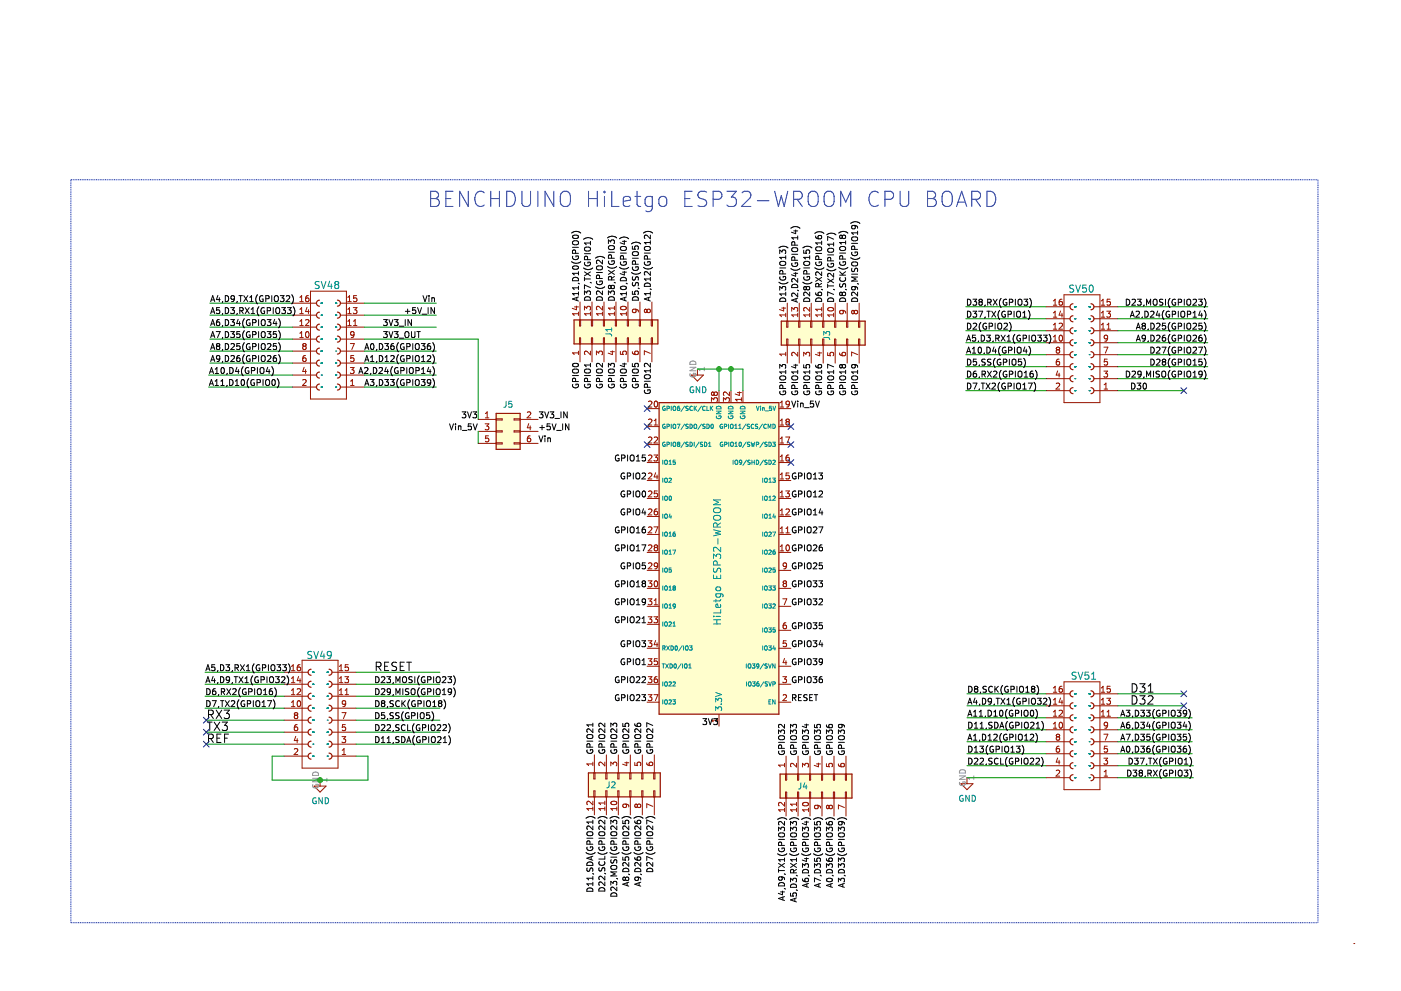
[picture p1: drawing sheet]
<svg xmlns="http://www.w3.org/2000/svg" width="297mm" height="210mm" viewBox="0 0 297 210" stroke-linecap="round" stroke-linejoin="round" font-family="sans-serif">
<path d="M0 0h296.9v209.9h-296.9z" fill-rule="evenodd" fill="#fff" stroke="#fff" stroke-width=".21"/>
<g fill="none" stroke="#981200" stroke-width=".21">
<path d="M62 74.4h5.1M62 71.9h5.1M62 69.3h5.1M62 66.8h5.1M62 64.2h5.1M62 79.5h5.1M62 76.9h5.1M63.5 71.5h.8M63.5 63l.4-.4v1.3M63.5 65.5l.4-.3v1.2M63.5 68.1l.4-.4v1.3M63.5 70.6l.4-.3v1.2"/>
<path d="M63.5 69h.8M63.5 66.4h.8M63.5 63.9h.8M64.4 73.4l-.2-.3 .2-.3h.2l.3 .2-.3 .4M64.4 73.4l-.2 .2v.2l.2 .3 .4-.1 .1-.2v-.2l-.3-.2M64.4 73.4h.2M64.5 77.8l-.3 .9h.7M64.8 67.8l.4-.1 .3 .4-.8 .9h.8M64.8 78.3v.8M64.8 75.3h-.3a.79 .79 0 0 0-.1 1.3h.4l.1-.5-.3-.3h-.2l-.2 .3M64.9 70.4l.2-.1a.67 .67 0 0 1 .4 .6 .67 .67 0 0 1-.4 .6l-.3-.5zM65.1 65.1l-.3 .9h.7"/>
<path d="M65.4 62.6l-.5 .2-.1 .4v.6l.6 .1 .1-.2-.1-.5-.4-.1-.2 .3M65.4 65.6v.8M65.8 61.7h7.6v22.8h-7.6zM72.1 74.4h5.1M72.1 71.9h5.1M72.1 69.3h5.1M72.1 66.8h5.1M72.1 64.2h5.1M72.1 79.5h5.1M72.1 76.9h5.1M73.7 63l.4-.4v1.3M73.7 69h.7"/>
<path d="M73.7 65.5l.4-.3v1.2M73.7 68.1l.4-.4v1.3M73.7 66.4h.7M73.7 63.9h.7M74.3 77.9h.7l-.4 .5 .4 .1v.4l-.2 .2-.5-.1M74.3 72.8h.8l-.5 1.3M74.9 65.2h.8l-.5 .5 .4 .1 .1 .4-.3 .2-.5-.1M74.9 69h.8M74.9 68.1l.4-.4v1.3M75 75.3h-.6l-.1 .6 .5-.1 .2 .3v.3l-.2 .2-.5-.1M75 70.8l-.2 .2h-.4l-.1-.2 .1-.4 .4-.1 .2 .2-.1 .9-.5 .1M75.6 62.6h-.6l-.1 .6 .5-.1 .3 .3v.3l-.3 .2-.5-.1"/>
<path d="M121.8 65h.8M122.2 64.8v.8l-.9-.3M122.6 66.1v.8M122.6 74.4v.7M122.6 74.8h-1.3l.4 .3M122.6 66.5h-1.3l.4 .4M122.8 71.6h.3v1.3h-.3zM122.8 67.8h.3v1.3h-.3zM122.9 64v3.8M122.9 72.9v3.8M123.9 65.7v-.8l.5 .4 .1-.3 .4-.1 .2 .3-.1 .5M125.1 66.5h-1.2l.3 .4"/>
<path d="M125.1 66.1v.8M125.1 74.4v.8l-.9-.8-.3 .2 .1 .5M125.3 71.6h.3v1.3h-.3zM125.3 67.8h.3v1.3h-.3zM125.5 64v3.8M125.5 72.9v3.8M126.4 75.2v-.8l.5 .4 .1-.3 .4-.1 .3 .2-.1 .6M127.7 66.5h-1.3l.4 .4M127.7 64.9v.8l-.9-.8-.4 .3 .1 .4M127.7 66.1v.8M127.9 71.6h.2v1.3h-.2zM127.9 67.8h.2v1.3h-.2z"/>
<path d="M128 64v3.8M128 72.9v3.8M129.4 74.5h.8M129.8 74.3v.8l-.9-.3M130.2 66.5h-1.3l.4 .4M130.2 64.9v.7M130.2 66.1v.8M130.2 65.3h-1.3l.4 .3M130.4 71.6h.3v1.3h-.3zM130.4 67.8h.3v1.3h-.3zM130.5 64v3.8M130.5 72.9v3.8"/>
<path d="M131.5 74.5v.6h.6l-.1-.5 .2-.2h.3l.3 .2-.2 .5M131.6 65a.61 .61 0 0 1 .7-.2 .61 .61 0 0 1 .4 .7 .76 .76 0 0 1-1.2-.3zM132.8 66.1v.8M132.8 66.5h-1.3l.3 .4M133 71.6h.2v1.3h-.2zM133 67.8h.2v1.3h-.2zM133.1 64v3.8M133.1 72.9v3.8M134 74.5l.2 .5 .4 .1 .6-.1v-.5l-.1-.1-.5 .1-.1 .4 .3 .2M134.6 65.5l.2 .3v.3l-.2 .1h-.4l-.2-.4 .3-.3 .9 .2 .1 .4M135.5 67.8h.3v1.3h-.3zM135.5 71.6h.3v1.3h-.3z"/>
<path d="M135.6 64v3.8M135.6 72.9v3.8M137.1 65.8l-.2-.3-.3 .3v.2l.2 .2 .3-.2M137.1 65.8l.3-.3h.2l.2 .3v.3l-.2 .1h-.2l-.3-.2M137.1 65.8v.2M137.8 74.9l-1.2-.6v.9M138 71.6h.3v1.3h-.3zM138 67.8h.3v1.3h-.3zM138.2 64v3.8M138.2 72.9v3.8M146.5 79.5h2.6l-1.3 1.2zM147.8 78.2v1.3"/>
<path d="M165.7 65.3h.8M166.1 65.1v.8l-.9-.3M166.5 66.4v.7M166.5 74.6v.8M166.5 75h-1.2l.3 .4M166.5 66.7h-1.2l.3 .4M166.7 71.9h.3v1.2h-.3zM166.7 68h.3v1.3h-.3zM166.9 64.2v3.8M166.9 73.1v3.8M167.8 65.9v-.7l.5 .4 .1-.4h.4l.3 .2-.2 .5M169.1 74.6v.8l-1-.8-.3 .3 .1 .5"/>
<path d="M169.1 66.7h-1.3l.3 .4M169.1 66.4v.7M169.3 71.9h.2v1.2h-.2zM169.3 68h.2v1.3h-.2zM169.4 64.2v3.8M169.4 73.1v3.8M170.3 75.4v-.8l.5 .5 .1-.4 .5-.1 .2 .3-.1 .5M171.6 65.2v.7l-.9-.7-.4 .2 .2 .5M171.6 66.7h-1.3l.4 .4M171.6 66.4v.7M171.8 71.9h.3v1.2h-.3zM171.8 68h.3v1.3h-.3z"/>
<path d="M171.9 64.2v3.8M171.9 73.1v3.8M173.3 74.8h.8M173.7 74.6v.8l-.9-.3M174.1 66.7h-1.2l.3 .4M174.1 65.2v.7M174.1 66.4v.7M174.1 65.5h-1.2l.3 .4M174.3 71.9h.3v1.2h-.3zM174.3 68h.3v1.3h-.3zM174.5 64.2v3.8M174.5 73.1v3.8"/>
<path d="M175.4 74.7v.6l.6 .1-.1-.5 .2-.3h.4l.2 .3-.1 .5M175.5 65.3a.61 .61 0 0 1 .7-.2 .61 .61 0 0 1 .4 .6 .76 .76 0 0 1-1.2-.2zM176.7 66.4v.7M176.7 66.7h-1.3l.4 .4M176.9 71.9h.2v1.2h-.2zM176.9 68h.2v1.3h-.2zM177 64.2v3.8M177 73.1v3.8M177.9 74.8l.2 .4 .4 .2 .7-.1v-.5l-.2-.2-.5 .2-.1 .3 .3 .3M178.5 65.8l.2 .2v.4l-.2 .1-.4-.1-.2-.4 .3-.2 .9 .1 .1 .5M179.4 71.9h.3v1.2h-.3zM179.4 68h.3v1.3h-.3z"/>
<path d="M179.5 64.2v3.8M179.5 73.1v3.8M181 66l-.2-.2-.3 .2v.2l.2 .3 .3-.3M181 66l.3-.2h.2l.3 .2-.1 .4-.2 .1h-.2l-.3-.3M181 66v.2M181.8 75.1l-1.3-.5v.8M182 71.9h.2v1.2h-.2zM182 68h.2v1.3h-.2zM182.1 64.2v3.8M182.1 73.1v3.8M221.7 65h5.1M221.7 75.2h5.1"/>
<path d="M221.7 72.6h5.1M221.7 70.1h5.1M221.7 67.5h5.1M221.7 77.7h5.1M223.2 63.8l.4-.4v1.3M223.2 66.3l.4-.4v1.3M223.2 68.8l.4-.3v1.2M223.2 71.4l.4-.4v1.3M223.2 72.3h.8M223.2 69.7h.8M223.2 67.2h.8M223.2 64.7h.8"/>
<path d="M224.1 74.1l-.2-.2 .2-.3h.2l.3 .2-.3 .3M224.1 74.1l-.2 .2v.3l.2 .2h.4l.1-.2v-.3l-.3-.2M224.1 74.1h.2M224.2 78.6l-.3 .9h.7M224.5 68.6l.4-.1 .3 .3-.8 .9h.8M224.5 79.1v.8M224.5 76.1h-.3a.79 .79 0 0 0-.1 1.3l.4-.1 .1-.5-.3-.2h-.2l-.2 .2M224.6 71.1l.2-.1a.67 .67 0 0 1 .4 .7 .67 .67 0 0 1-.4 .6l-.3-.5zM224.8 65.9l-.3 .9h.8M225.1 63.4l-.5 .1-.1 .5v.5l.6 .1 .1-.2-.1-.4-.4-.1-.2 .2M225.1 66.4v.8M225.5 62.5h7.6v22.8h-7.6z"/>
<path d="M231.9 65h5M231.9 75.2h5M231.9 72.6h5M231.9 70.1h5M231.9 67.5h5M231.9 77.7h5M233.4 63.8l.4-.4v1.3M233.4 66.3l.4-.4v1.3M233.4 68.8l.4-.3v1.2M233.4 69.7h.7M233.4 67.2h.7M233.4 64.7h.7"/>
<path d="M234 78.6h.7l-.4 .5 .4 .1v.5l-.2 .2-.5-.1M234 73.6h.8l-.5 1.2M234.6 65.9h.8l-.5 .5 .4 .1 .1 .5-.3 .2-.5-.1M234.6 68.8l.4-.3v1.2M234.6 69.7h.8M234.7 76.1h-.6l-.1 .6 .5-.1 .2 .2v.3l-.2 .3-.5-.2M234.7 71.6l-.2 .2h-.4l-.1-.2 .1-.5 .4-.1 .2 .3-.1 .9-.5 .1M235.3 63.4h-.6l-.1 .6 .5-.1 .3 .2v.3l-.3 .3-.5-.2M62 82h5.1M64.2 80.5l.4-.1 .3 .4-.8 .9h.8M72.1 82h5.1M74.3 81.7h.7"/>
<path d="M74.3 80.8l.4-.4v1.3M101.3 88.9h3.9M101.3 91.4h3.9M101.3 93.9h3.9M102.8 89.8h.8l-.4 .5 .3 .1 .1 .4-.2 .3-.6-.2M102.9 88.5h.7M102.9 87.6l.4-.3v1.2M103.5 92.3h-.6v.7l.5-.2 .2 .3v.3l-.2 .2-.5-.1M105.2 88.7h1.2v.3h-1.2zM105.2 91.3h1.2v.2h-1.2zM105.2 93.8h1.2v.3h-1.2zM109 93.8h1.2v.3h-1.2z"/>
<path d="M109 88.7h1.2v.3h-1.2zM109 91.3h1.2v.2h-1.2zM110.2 88.9h3.8M110.2 91.4h3.8M110.2 93.9h3.8M111.8 87.4l.4-.1 .3 .3-.8 .9h.8M112.1 89.8l-.3 .8h.7M112.4 92.3h-.3a.79 .79 0 0 0-.1 1.3h.4l.1-.5-.3-.3h-.2l-.2 .3M112.4 90.2v.9M137.1 98h2.6M137.1 94.2h2.6M137.1 90.4h2.6"/>
<path d="M137.1 86.6h2.6M137.4 88.9l.5-.1 .3 .3-.8 1h.8M137.4 85.1l.5-.1 .3 .3-.8 .9h.8M137.4 92.7l.5-.1 .3 .4-.8 .9h.8M137.4 96.5l.5-.1 .3 .4-.8 .9h.8M138.6 96.4h.8l-.4 .5 .3 .1 .1 .4-.3 .3-.5-.2M138.6 92.7l.5-.1 .3 .4-.8 .9h.8M138.6 90.1h.8M138.6 89.1l.4-.3v1.3M138.8 85.1l.2-.1a.67 .67 0 0 1 .4 .6 .67 .67 0 0 1-.4 .6l-.4-.4zM150.8 85.1v-.8l.5 .4 .1-.4h.5l.2 .2-.2 .6M151.3 83.3l-.2-.2-.3 .2 .1 .4h.3l.1-.2"/>
<path d="M151.3 83.3l.3-.2h.2l.3 .2-.1 .4-.2 .1-.4-.1-.1-.2M151.3 83.3v.2M152.4 82.8v2.5M153.3 85.1v-.8l.5 .4 .1-.4h.6l.1 .2-.1 .6M154.6 83.1v.7l-.9-.7-.4 .2 .1 .5M154.9 82.8v2.5M156.3 83.2h.8M156.7 83v.8l-.9-.3M157.1 84.3v.7M157.1 84.6h-1.2l.3 .4M157.5 82.8v2.5M165.1 98h2.5"/>
<path d="M165.1 94.2h2.5M165.1 90.4h2.5M165.1 86.6h2.5M165.4 85.3l.3-.3v1.2M165.4 89.1l.3-.3v1.3M165.4 93l.3-.4v1.3M165.4 96.8l.3-.4v1.3M165.4 97.7h.7M165.4 93.9h.7M165.4 90.1h.7M165.4 86.2h.7M166.5 92.6h.9l-.6 1.3"/>
<path d="M166.6 89v.1M166.6 89.1l.2 .2M166.6 89l.2-.2h.3l.2 .2M166.8 89.3l-.2 .3v.3l.2 .2 .4-.1 .1-.2v-.2l-.2-.3M166.8 89.3h.3M167.2 96.4l-.4 .1-.2 .5v.5l.6 .1 .1-.2-.1-.4-.4-.1-.2 .2M167.3 85.5l-.2 .3-.4-.1-.1-.6 .5-.1 .2 .2-.1 .7-.1 .3h-.4M167.3 89v.1M167.3 89.1l-.2 .2M221.7 82.8h5.1M221.7 80.2h5.1M223.9 81.3l.4-.1 .3 .3-.8 .9h.8"/>
<path d="M231.9 82.8h5M231.9 80.2h5M234 81.5l.4-.3v1.2M234 82.4h.7M137.1 117h2.6M137.1 113.2h2.6M137.1 109.4h2.6M137.1 105.6h2.6M137.1 101.8h2.6M137.4 100.3l.5-.1 .3 .4-.8 .9h.8M137.4 104.1l.5-.1 .3 .4-.8 .9h.8M137.4 108l.5-.2 .3 .4-.8 .9h.8"/>
<path d="M137.4 111.8l.5-.2 .3 .4-.8 .9h.8M137.4 115.6l.5-.2 .3 .4-.8 .9h.8M137.4 119.4l.5-.1 .3 .3-.8 .9h.8M138.6 111.6h.8l-.5 1.3M138.9 116l-.3 .2 .1 .4 .2 .1h.4l.1-.2v-.3l-.3-.2M138.9 116l-.3-.2 .3-.4h.2l.3 .3-.3 .3M138.9 116h.2M139 100.2l-.4 .9h.8M139.3 107.8l-.5 .2-.2 .4 .1 .6h.6l.1-.1-.1-.5-.4-.1-.3 .3M139.3 100.6v.9M139.3 104h-.6l-.1 .6 .5-.1 .3 .3v.3l-.3 .2-.5-.1M139.4 119.8l-.3 .2h-.3l-.1-.6 .4-.1 .3 .2-.1 .7-.2 .3h-.3"/>
<path d="M165.1 117h2.5M165.1 113.2h2.5M165.1 109.4h2.5M165.1 105.6h2.5M165.1 101.8h2.5M165.4 116.7h.7M165.4 100.6l.3-.4v1.3M165.4 104.4l.3-.4v1.3M165.4 108.2l.3-.4v1.3M165.4 112l.3-.4v1.3M165.4 115.8l.3-.4v1.3M165.4 112.9h.7"/>
<path d="M165.4 109.1h.7M165.4 105.3h.7M165.4 101.5h.7M166.5 104h.8l-.4 .5 .3 .1 .1 .5-.2 .2-.6-.1M166.6 108l.5-.2 .2 .4-.8 .9h.8M166.6 112.9h.7M166.6 112l.3-.4v1.3M166.7 115.6l.2-.2a.67 .67 0 0 1 .4 .7 .67 .67 0 0 1-.4 .6l-.3-.5zM166.7 119.8l-.3 .2h-.3l-.1-.2v-.4l.4-.1 .3 .2-.2 .9-.4 .1M167.2 100.2h-.6v.6l.5-.1 .2 .3v.3l-.2 .2-.5-.1M64 139.9h7.6v22.8h-7.6zM137.1 120.9h2.6"/>
<path d="M137.1 124.7h2.6M137.1 128.5h2.6M137.1 132.3h2.6M137.1 137.4h2.6M137.4 123.1h.8l-.5 .4 .4 .2v.5l-.2 .1-.5-.1M137.4 126.9h.8l-.5 .5 .4 .1v.5l-.2 .1-.5-.1M137.4 130.7h.8l-.5 .5 .4 .1v.5l-.2 .2-.5-.2M137.4 135.8h.8l-.5 .4 .4 .2v.5l-.2 .1-.5-.1M137.4 139.6h.8l-.5 .5 .4 .1v.5l-.2 .1-.5-.1M138.6 130.7h.8l-.4 .5 .3 .1 .1 .4-.3 .3-.5-.2M138.6 127.2l.4-.3v1.2M138.6 128.1h.8"/>
<path d="M138.8 123.2l.2-.1a.67 .67 0 0 1 .4 .6 .67 .67 0 0 1-.4 .6l-.4-.4zM139 135.7l-.4 .9h.8M139.3 136.2v.8M139.3 139.6h-.6l-.1 .6 .5-.1 .3 .2v.3l-.3 .2-.5-.1M165.1 120.9h2.5M165.1 124.7h2.5M165.1 128.5h2.5M165.1 137.4h2.5M165.1 133.6h2.5M165.9 126.9h.9l-.6 1.2M166.2 123.6l-.2-.2 .2-.3h.2l.3 .2-.3 .3M166.2 123.6l-.2 .3v.2l.2 .2h.4l.1-.2v-.2l-.3-.3"/>
<path d="M166.2 123.6h.2M166.3 139.5l-.3 .9h.8M166.6 140v.8M166.6 132h-.3a.79 .79 0 0 0-.1 1.2h.4l.1-.5-.3-.3h-.2l-.2 .3M166.6 135.8h-.6v.6l.4-.2 .3 .3v.3l-.3 .2-.4-.1M60.2 150.1h5.1M60.2 147.5h5.1M60.2 145h5.1M60.2 142.4h5.1M60.2 157.7h5.1M60.2 155.1h5.1M60.2 152.6h5.1"/>
<path d="M61.8 149.7h.7M61.8 141.2l.3-.4v1.3M61.8 143.7l.3-.3v1.2M61.8 146.3l.3-.4v1.3M61.8 148.8l.3-.3v1.2M61.8 147.2h.7M61.8 144.6h.7M61.8 142.1h.7M62.4 158.7l.5-.1 .2 .4-.8 .9h.8M62.6 151.6l-.2-.3 .2-.3h.3l.2 .2-.2 .4M62.6 151.6l-.2 .2v.2l.2 .3 .4-.1 .1-.2v-.2l-.2-.2M62.6 151.6h.3"/>
<path d="M62.7 156l-.3 .9h.8M63 146l.5-.1 .2 .4-.8 .9h.8M63 156.5v.8M63 153.5h-.2a.79 .79 0 0 0-.2 1.3h.4l.1-.5-.2-.3h-.3l-.2 .3M63.1 148.6l.2-.1a.67 .67 0 0 1 .4 .6 .67 .67 0 0 1-.4 .6l-.3-.5zM63.3 143.3l-.3 .9h.8M63.6 140.8l-.4 .2-.2 .4v.6l.6 .1 .1-.2-.1-.5-.4-.1-.2 .3M63.6 143.8v.8M70.4 150.1h5.1M70.4 147.5h5.1M70.4 145h5.1M70.4 142.4h5.1"/>
<path d="M70.4 157.7h5.1M70.4 155.1h5.1M70.4 152.6h5.1M71.9 141.2l.4-.4v1.3M71.9 147.2h.8M71.9 143.7l.4-.3v1.2M71.9 146.3l.4-.4v1.3M71.9 144.6h.8M71.9 142.1h.8M72.5 156.1h.8l-.5 .5 .4 .1 .1 .4-.3 .2-.5-.1M72.5 151h.8l-.5 1.3M72.5 159.9h.8"/>
<path d="M72.5 159l.4-.4v1.3M73.1 143.4h.8l-.5 .5 .4 .1 .1 .4-.3 .2-.5-.1M73.1 147.2h.8M73.1 146.3l.4-.4v1.3M73.2 153.5h-.6l-.1 .6 .5-.1 .3 .3v.3l-.3 .2-.5-.1M73.3 149l-.3 .2h-.3l-.2-.2 .1-.4 .4-.1 .3 .2-.2 .9-.4 .1M73.8 140.8h-.6l-.1 .6 .5-.1 .3 .3v.3l-.3 .2-.5-.1M126 160v3.8M128.5 160v3.8M131.1 160v3.8M133.6 160v3.8M136.1 160v3.8"/>
<path d="M137.1 145h2.6M137.1 148.8h2.6M137.1 141.2h2.6M137.4 143.4h.8l-.5 .5 .4 .1v.5l-.2 .1-.5-.1M137.4 147.2h.8l-.5 .5 .4 .1v.5l-.2 .2-.5-.2M138.6 147.2h.8l-.5 1.3M138.7 160v3.8M139.3 143.4l-.5 .1-.2 .4 .1 .6 .6 .1 .1-.2-.1-.5h-.4l-.3 .2M152.1 152.6h-1.3l.3 .3M152.1 152.2v.7M152.4 151.3v2.6M165.1 145h2.5"/>
<path d="M165.1 148.8h2.5M165.1 141.2h2.5M165.9 143.4h.8l-.4 .5 .3 .1 .1 .4-.3 .2-.5-.1M166 147.3l.4-.1 .3 .3-.8 1h.8M221.7 154.6h5.1M221.7 152.1h5.1M221.7 149.5h5.1M221.7 147h5.1M221.7 159.7h5.1M221.7 157.2h5.1M223.2 154.3h.8M223.2 145.8l.4-.4v1.3"/>
<path d="M223.2 148.3l.4-.4v1.3M223.2 150.8l.4-.3v1.3M223.2 153.4l.4-.4v1.3M223.2 151.8h.8M223.2 149.2h.8M223.2 146.7h.8M224.1 156.1l-.2 .3v.2l.2 .2h.4l.1-.2v-.2l-.3-.3M224.1 156.1l-.2-.2 .2-.3h.2l.3 .2-.3 .3M224.1 156.1h.2M224.5 150.6l.4-.1 .3 .3-.8 1h.8M224.5 158.1h-.3a.79 .79 0 0 0-.1 1.3l.4-.1 .1-.5-.3-.2h-.2l-.2 .2M224.6 153.2l.2-.2a.67 .67 0 0 1 .4 .7 .67 .67 0 0 1-.4 .6l-.3-.5z"/>
<path d="M224.8 147.9l-.3 .9h.8M225.1 145.4l-.5 .1-.1 .5v.6h.6l.1-.2-.1-.4-.4-.1-.2 .2M225.1 148.4v.8M225.5 144.5h7.6v22.8h-7.6zM231.9 154.6h5M231.9 152.1h5M231.9 149.5h5M231.9 147h5M231.9 159.7h5M231.9 157.2h5M233.4 145.8l.4-.4v1.3M233.4 151.8h.7"/>
<path d="M233.4 148.3l.4-.4v1.3M233.4 150.8l.4-.3v1.3M233.4 149.2h.7M233.4 146.7h.7M234 155.6h.8l-.5 1.2M234.6 147.9h.8l-.5 .5 .4 .2 .1 .4-.3 .2-.5-.1M234.6 151.8h.8M234.6 150.8l.4-.3v1.3M234.7 158.1h-.6l-.1 .6 .5-.1 .2 .2v.3l-.2 .3-.5-.2M234.7 153.6l-.2 .2h-.4l-.1-.2 .1-.4 .4-.2 .2 .3-.1 .9-.5 .1M235.3 145.4h-.6l-.1 .6 .5-.1 .3 .2v.3l-.3 .3-.5-.1M60.2 160.2h5.1"/>
<path d="M66.6 166.6h2.5l-1.3 1.2zM67.8 165.3v1.3M70.4 160.2h5.1M125.6 169.8v.7l-.9-.7-.3 .2 .1 .5M125.6 161.5v.7M125.6 171v.7M125.6 161.9h-1.2l.3 .3M125.6 171.3h-1.2l.3 .4M125.8 163.8h.3v1.2h-.3zM125.8 167.6h.3v1.2h-.3zM126 168.8v3.9M128.2 161.5v.8l-.9-.8-.4 .2 .1 .5"/>
<path d="M128.2 171.3h-1.3l.4 .4M128.2 169.8v.7M128.2 171v.7M128.2 170.1h-1.3l.4 .4M128.4 163.8h.2v1.2h-.2zM128.4 167.6h.2v1.2h-.2zM128.5 168.8v3.9M129.5 162.3v-.8l.4 .4 .2-.3 .4-.1 .2 .2-.1 .6M129.6 169.9a.61 .61 0 0 1 .7-.2 .61 .61 0 0 1 .4 .6 .76 .76 0 0 1-1.2-.2zM130.7 171v.7M130.7 171.3h-1.2l.3 .4M130.9 163.8h.3v1.2h-.3z"/>
<path d="M130.9 167.6h.3v1.2h-.3zM131.1 168.8v3.9M132.4 161.6h.9M132.6 170.4l.2 .2-.1 .4-.1 .1-.5-.1-.1-.4 .2-.2 .9 .1 .2 .5M132.8 161.4v.8l-.9-.3M133.5 163.8h.2v1.2h-.2zM133.5 167.6h.2v1.2h-.2zM133.6 168.8v3.9M134.5 161.6v.5l.6 .1-.1-.5 .3-.2h.3l.2 .2-.1 .5M135.1 170.6l-.3-.2-.3 .2v.2l.3 .3 .3-.3M135.1 170.6l.2-.2h.3l.2 .2v.4l-.2 .1h-.3l-.2-.3M135.1 170.6v.2"/>
<path d="M136 163.8h.3v1.2h-.3zM136 167.6h.3v1.2h-.3zM136.1 168.8v3.9M137.1 161.6l.1 .4 .4 .2 .7-.1v-.5l-.2-.1-.5 .1v.4l.2 .2M138.3 170.8l-1.2-.5v.9M138.5 163.8h.3v1.2h-.3zM138.5 167.6h.3v1.2h-.3zM138.7 168.8v3.9M166.3 170v.8l-.9-.8-.4 .3 .1 .4M166.3 161.7v.8M166.3 171.2v.8M166.3 162.1h-1.3l.4 .4"/>
<path d="M166.3 171.6h-1.3l.4 .4M166.5 164h.2v1.3h-.2zM166.5 167.8h.2v1.3h-.2zM166.6 160.2v3.8M166.6 169.1v3.8M168.8 171.6h-1.3l.4 .4M168.8 161.7v.8l-.9-.8-.4 .3 .2 .5M168.8 170v.7M168.8 171.2v.8M168.8 170.4h-1.3l.4 .3M169 164h.3v1.3h-.3zM169 167.8h.3v1.3h-.3z"/>
<path d="M169.1 160.2v3.8M169.1 169.1v3.8M170.1 162.5v-.8l.5 .5 .1-.4 .4-.1 .2 .3-.1 .5M170.2 170.1a.61 .61 0 0 1 .7-.2 .61 .61 0 0 1 .4 .7 .76 .76 0 0 1-1.2-.3zM171.3 171.2v.8M171.3 171.6h-1.2l.3 .4M171.6 164h.2v1.3h-.2zM171.6 167.8h.2v1.3h-.2zM171.7 160.2v3.8M171.7 169.1v3.8M173 161.9h.9M173.2 170.6l.2 .3v.3l-.2 .2-.5-.1-.1-.4 .3-.3 .9 .2 .1 .4"/>
<path d="M173.5 161.7v.8l-.9-.3M174.1 164h.2v1.3h-.2zM174.1 167.8h.2v1.3h-.2zM174.2 160.2v3.8M174.2 169.1v3.8M175.2 161.8v.6l.6 .1-.2-.5 .3-.3h.3l.2 .3-.1 .5M175.7 170.9l-.2-.3-.3 .3v.2l.2 .3 .3-.3M175.7 170.9l.2-.3h.3l.2 .3v.3l-.2 .2h-.3l-.2-.3M175.7 170.9v.2M176.6 164h.3v1.3h-.3zM176.6 167.8h.3v1.3h-.3zM176.8 160.2v3.8"/>
<path d="M176.8 169.1v3.8M177.7 161.9l.1 .4 .5 .2 .6-.2v-.4l-.2-.2-.4 .2-.1 .3 .2 .3M179 171.1l-1.3-.5v.8M179.2 164h.2v1.3h-.2zM179.2 167.8h.2v1.3h-.2zM179.3 160.2v3.8M179.3 169.1v3.8M203.7 166h2.5l-1.3 1.3zM204.9 164.8v1.2M221.7 164.8h5.1M221.7 162.2h5.1M223.9 163.3l.4-.1 .3 .3-.8 1h.8"/>
<path d="M224.2 160.6l-.3 .9h.7M224.5 161.1v.8M231.9 164.8h5M231.9 162.2h5M234 160.6h.7l-.4 .5 .4 .2v.4l-.2 .2-.5-.1M234 164.5h.7M234 163.5l.4-.3v1.3M286.9 199.9h.1"/>
</g>
<g fill="#fffecd" stroke="#fffecd" stroke-width=".25">
<path d="M121.7 67.8h17.7v5.1h-17.7z" fill-rule="evenodd"/>
<path d="M139.7 85.3h25.4v66h-25.4z" fill-rule="evenodd"/>
<path d="M165.6 68h17.8v5.1h-17.8z" fill-rule="evenodd"/>
<path d="M124.7 163.8h15.2v5h-15.2z" fill-rule="evenodd"/>
<path d="M165.3 164h15.3v5.1h-15.3z" fill-rule="evenodd"/>
<path d="M105.2 87.6h5v7.6h-5z" fill-rule="evenodd"/>
</g>
<g fill="none" stroke="#981200" stroke-width=".25">
<path d="M67.7 78.8a.63 .63 0 0 0-.6 .7 .63 .63 0 0 0 .6 .6M67.7 76.3a.63 .63 0 0 0-.6 .6 .63 .63 0 0 0 .6 .7M67.7 73.8a.63 .63 0 0 0-.6 .6 .63 .63 0 0 0 .6 .6M67.7 71.2a.63 .63 0 0 0-.6 .7 .63 .63 0 0 0 .6 .6M67.7 68.7a.63 .63 0 0 0-.6 .6 .63 .63 0 0 0 .6 .6M67.7 66.1a.63 .63 0 0 0-.6 .7 .63 .63 0 0 0 .6 .6M67.7 63.6a.63 .63 0 0 0-.6 .6 .63 .63 0 0 0 .6 .7M71.5 78.8a.63 .63 0 0 1 .6 .7 .63 .63 0 0 1-.6 .6M71.5 76.3a.63 .63 0 0 1 .6 .6 .63 .63 0 0 1-.6 .7M71.5 73.8a.63 .63 0 0 1 .6 .6 .63 .63 0 0 1-.6 .6M71.5 71.2a.63 .63 0 0 1 .6 .7 .63 .63 0 0 1-.6 .6M71.5 68.7a.63 .63 0 0 1 .6 .6 .63 .63 0 0 1-.6 .6"/>
<path d="M71.5 66.1a.63 .63 0 0 1 .6 .7 .63 .63 0 0 1-.6 .6M71.5 63.6a.63 .63 0 0 1 .6 .6 .63 .63 0 0 1-.6 .7M121.7 67.8h17.7v5.1h-17.7zM165.6 68h17.8v5.1h-17.8zM227.4 79.6a.63 .63 0 0 0-.6 .6 .63 .63 0 0 0 .6 .7M227.4 77.1a.63 .63 0 0 0-.6 .6 .63 .63 0 0 0 .6 .6M227.4 74.5a.63 .63 0 0 0-.6 .7 .63 .63 0 0 0 .6 .6M227.4 72a.63 .63 0 0 0-.6 .6 .63 .63 0 0 0 .6 .6M227.4 69.4a.63 .63 0 0 0-.6 .7 .63 .63 0 0 0 .6 .6M227.4 66.9a.63 .63 0 0 0-.6 .6 .63 .63 0 0 0 .6 .7M227.4 64.4a.63 .63 0 0 0-.6 .6 .63 .63 0 0 0 .6 .6M231.2 79.6a.63 .63 0 0 1 .7 .6 .63 .63 0 0 1-.7 .7"/>
<path d="M231.2 77.1a.63 .63 0 0 1 .7 .6 .63 .63 0 0 1-.7 .6M231.2 74.5a.63 .63 0 0 1 .7 .7 .63 .63 0 0 1-.7 .6M231.2 72a.63 .63 0 0 1 .7 .6 .63 .63 0 0 1-.7 .6M231.2 69.4a.63 .63 0 0 1 .7 .7 .63 .63 0 0 1-.7 .6M231.2 66.9a.63 .63 0 0 1 .7 .6 .63 .63 0 0 1-.7 .7M231.2 64.4a.63 .63 0 0 1 .7 .6 .63 .63 0 0 1-.7 .6M67.7 81.4a.63 .63 0 0 0-.6 .6 .63 .63 0 0 0 .6 .6M71.5 81.4a.63 .63 0 0 1 .6 .6 .63 .63 0 0 1-.6 .6M105.2 87.6h5v7.6h-5zM139.7 85.3h25.4v66h-25.4zM227.4 82.1a.63 .63 0 0 0-.6 .7 .63 .63 0 0 0 .6 .6M231.2 82.1a.63 .63 0 0 1 .7 .7 .63 .63 0 0 1-.7 .6"/>
<path d="M65.9 159.6a.63 .63 0 0 0-.6 .6 .63 .63 0 0 0 .6 .6M65.9 157a.63 .63 0 0 0-.6 .7 .63 .63 0 0 0 .6 .6M65.9 154.5a.63 .63 0 0 0-.6 .6 .63 .63 0 0 0 .6 .7M65.9 152a.63 .63 0 0 0-.6 .6 .63 .63 0 0 0 .6 .6M65.9 149.4a.63 .63 0 0 0-.6 .7 .63 .63 0 0 0 .6 .6M65.9 146.9a.63 .63 0 0 0-.6 .6 .63 .63 0 0 0 .6 .6M65.9 144.3a.63 .63 0 0 0-.6 .7 .63 .63 0 0 0 .6 .6M65.9 141.8a.63 .63 0 0 0-.6 .6 .63 .63 0 0 0 .6 .7M69.7 159.6a.63 .63 0 0 1 .7 .6 .63 .63 0 0 1-.7 .6M69.7 157a.63 .63 0 0 1 .7 .7 .63 .63 0 0 1-.7 .6M69.7 154.5a.63 .63 0 0 1 .7 .6 .63 .63 0 0 1-.7 .7M69.7 152a.63 .63 0 0 1 .7 .6 .63 .63 0 0 1-.7 .6"/>
<path d="M69.7 149.4a.63 .63 0 0 1 .7 .7 .63 .63 0 0 1-.7 .6M69.7 146.9a.63 .63 0 0 1 .7 .6 .63 .63 0 0 1-.7 .6M69.7 144.3a.63 .63 0 0 1 .7 .7 .63 .63 0 0 1-.7 .6M69.7 141.8a.63 .63 0 0 1 .7 .6 .63 .63 0 0 1-.7 .7M227.4 159.1a.63 .63 0 0 0-.6 .6 .63 .63 0 0 0 .6 .6M227.4 156.5a.63 .63 0 0 0-.6 .7 .63 .63 0 0 0 .6 .6M227.4 154a.63 .63 0 0 0-.6 .6 .63 .63 0 0 0 .6 .7M227.4 151.5a.63 .63 0 0 0-.6 .6 .63 .63 0 0 0 .6 .6M227.4 148.9a.63 .63 0 0 0-.6 .6 .63 .63 0 0 0 .6 .7M227.4 146.4a.63 .63 0 0 0-.6 .6 .63 .63 0 0 0 .6 .6M231.2 159.1a.63 .63 0 0 1 .7 .6 .63 .63 0 0 1-.7 .6M231.2 156.5a.63 .63 0 0 1 .7 .7 .63 .63 0 0 1-.7 .6"/>
<path d="M231.2 154a.63 .63 0 0 1 .7 .6 .63 .63 0 0 1-.7 .7M231.2 151.5a.63 .63 0 0 1 .7 .6 .63 .63 0 0 1-.7 .6M231.2 148.9a.63 .63 0 0 1 .7 .6 .63 .63 0 0 1-.7 .7M231.2 146.4a.63 .63 0 0 1 .7 .6 .63 .63 0 0 1-.7 .6M124.7 163.8h15.2v5h-15.2zM165.3 164h15.3v5.1h-15.3zM227.4 164.1a.63 .63 0 0 0-.6 .7 .63 .63 0 0 0 .6 .6M227.4 161.6a.63 .63 0 0 0-.6 .6 .63 .63 0 0 0 .6 .7M231.2 164.1a.63 .63 0 0 1 .7 .7 .63 .63 0 0 1-.7 .6M231.2 161.6a.63 .63 0 0 1 .7 .6 .63 .63 0 0 1-.7 .7"/>
</g>
<g fill="none" stroke="#009596" stroke-width=".21">
<path d="M67.7 59.7l-.6-.1-.3 .3 .1 .3 .7 .4v.4l-.2 .1h-.6M68.1 59.6l.5 1.5 .5-1.5M69.9 59.6l-.4 1.1h.9M68.1 71.9h.1M68.1 69.3h.1M68.1 66.8h.1M68.1 64.2h.1M68.1 79.5h.1M68.1 76.9h.1M68.1 74.4h.1M70.2 60.1v1M71.1 69.3h.1"/>
<path d="M71.1 66.8h.1M71.1 64.2h.1M71.1 79.5h.1M71.1 76.9h.1M71.1 74.4h.1M71.1 71.9h.1M71.2 60.3l-.3 .3 .1 .4 .2 .1h.3l.3-.2v-.3l-.3-.3M71.2 60.3l-.3-.3 .3-.4h.3l.3 .3-.3 .4M71.2 60.3h.3M128.4 70.7h.9l.3 .2v.3M129.6 69.5v.7M129.6 69.8h-1.2l.3 .4"/>
<path d="M174.6 71.5h.9l.3 .2v.3M174.6 71v-.8l.5 .5 .1-.4 .4-.1 .2 .3-.1 .5M227.6 60.5l-.6-.1-.3 .3 .1 .3 .7 .3v.5l-.2 .1-.6-.1M227.8 72.6h.1M227.8 70.1h.1M227.8 67.5h.1M227.8 65h.1M227.8 77.7h.1M227.8 75.2h.1M228 60.4l.5 1.5 .5-1.5M230.2 60.4h-.7l-.1 .7 .7-.1 .2 .3-.1 .5-.2 .1-.6-.1M230.8 70.1h.1"/>
<path d="M230.8 67.5h.1M230.8 65h.1M230.8 77.7h.1M230.8 75.2h.1M230.8 72.6h.1M231 60.6l.2-.2a.8 .8 0 0 1 .5 .8 .8 .8 0 0 1-.5 .7l-.4-.6zM68.1 82h.1M71.1 82h.1M107.3 85v.9l-.2 .3-.3 .1M108.5 85h-.6l-.1 .6 .5-.1 .2 .3v.3l-.2 .2-.5-.1M140.5 97.5v.9M140.9 97.6l.2-.1 .3 .1-.1 .8-.4-.1z"/>
<path d="M140.9 86.1a.4 .4 0 0 0-.5 .4 .4 .4 0 0 0 .6 .4v-.3h-.2M140.9 93.7a.4 .4 0 0 0-.5 .5 .4 .4 0 0 0 .6 .3v-.3h-.2M140.9 89.9a.4 .4 0 0 0-.5 .4 .4 .4 0 0 0 .6 .4v-.3h-.2M141.4 86.6l.4-.1v-.4h-.4v.9M141.4 94.2l.4-.1v-.4h-.4v.9M141.4 90.4l.4-.1v-.4h-.4v.9M141.8 98.4h.5M141.8 97.8l.2-.3v.9M142.3 86.1v.9M142.3 89.9v.9M142.3 93.7v.9M142.7 86.2l.1-.1 .4 .1-.1 .7-.4-.1z"/>
<path d="M142.7 93.8l.1-.1 .4 .1-.1 .8-.4-.1zM142.7 90l.1-.1 .4 .1-.1 .7-.4-.1zM143.1 97.5h-.4l-.1 .4h.5v.3l-.1 .2-.4-.1M143.5 89.9h.6l-.4 .9M143.7 94.1l-.1-.2 .1-.2 .4 .2-.2 .2M143.7 94.1l-.1 .1 .1 .4 .4-.2-.2-.3M143.7 94.1h.2M144 86.1l-.4 .2v.5l.1 .2 .3-.1v-.4l-.4 .1M145.1 86l-.8 1.2M145.1 89.9l-.8 1.1M145.1 93.7l-.8 1.1M145.9 86.1l-.5 .1a.39 .39 0 0 0 .4 .4v.3h-.5"/>
<path d="M145.9 93.7l-.5 .1a.39 .39 0 0 0 .4 .4v.4h-.5M145.9 89.9l-.5 .1a.39 .39 0 0 0 .4 .4v.3h-.5M146.2 93.7a.45 .45 0 0 1 .5 .4 .45 .45 0 0 1-.5 .5zM146.2 89.9a.45 .45 0 0 1 .5 .4 .45 .45 0 0 1-.5 .5zM146.7 86.2a.39 .39 0 0 0-.5 .3 .39 .39 0 0 0 .5 .4M146.9 82a.59 .59 0 0 0-.7 .6 .59 .59 0 0 0 .7 .6l.1-.5h-.2M147.1 90l.2-.1 .3 .1-.1 .7-.4-.1zM147.1 86.1v.9M147.1 93.7v.9M147.3 86.5l.3 .5M147.6 86.1l-.5 .5M148.2 93.7l-.8 1.1"/>
<path d="M148.3 81.9v1.3l-.7-1.3v1.3M148.6 86l-.7 1.2M148.7 89.9l-.8 1.1M148.9 81.9a.64 .64 0 0 1 .7 .7 .64 .64 0 0 1-.7 .6zM148.9 93.7l-.4 .1a.39 .39 0 0 0 .4 .4v.4h-.5M149.3 93.7a.45 .45 0 0 1 .5 .4 .45 .45 0 0 1-.5 .5zM149.4 86.2a.39 .39 0 0 0-.5 .3 .39 .39 0 0 0 .5 .4M149.4 89.9l-.4 .1a.39 .39 0 0 0 .4 .4v.3h-.5M149.8 89.9a.45 .45 0 0 1 .5 .4 .45 .45 0 0 1-.5 .5zM149.8 86.1v.9h.4M150.2 94.6h.5M150.2 93.9l.2-.2v.9"/>
<path d="M150.6 86.1v.9M150.7 86.5l.4 .5M150.8 90l.1-.1a.44 .44 0 0 1 .3 .4 .44 .44 0 0 1-.4 .4l-.1-.3zM151.1 86.1l-.5 .5M151.8 87.1h1l-1 .6h1M151.9 88.2a.44 .44 0 0 0 .4 .5 .44 .44 0 0 0 .4-.6h-.3v.2M151.9 86.2a.53 .53 0 0 1 .6-.1 .53 .53 0 0 1 .3 .5h-1zM153.1 89.9a.4 .4 0 0 0-.5 .4 .4 .4 0 0 0 .5 .4v-.3h-.1M153.1 93.7a.4 .4 0 0 0-.5 .5 .4 .4 0 0 0 .6 .3v-.3h-.2M153.6 94.2l.4-.1v-.3l-.4-.1v.9M154 90.3l-.5 .1M154 90.3v-.4h-.5v.9"/>
<path d="M154 90.3h.1M154.4 87.1h1l-1 .6h1M154.4 88.2a.44 .44 0 0 0 .5 .5 .44 .44 0 0 0 .4-.6h-.4v.2M154.4 86.2a.53 .53 0 0 1 .6-.1 .53 .53 0 0 1 .4 .5h-1zM154.4 89.9v.9M154.5 93.7v.9M154.8 90l.2-.1 .4 .1-.1 .7-.5-.1zM154.9 93.8l.1-.1 .4 .1-.1 .8-.4-.1zM155.4 97.5v.9M155.7 90.1l.3-.2v.9M155.7 90.8h.5M155.8 94.6h.5"/>
<path d="M155.8 93.9l.2-.2v.9M155.8 97.6l.2-.1 .3 .1-.1 .8-.4-.1zM156.6 90.8h.5M156.6 90.1l.2-.2v.9M156.7 93.8l.1-.1a.44 .44 0 0 1 .3 .5 .44 .44 0 0 1-.4 .4l-.1-.4zM156.9 87.1h1l-1 .6h1M157 88.2a.44 .44 0 0 0 .4 .5 .44 .44 0 0 0 .4-.6h-.3v.2M157 86.2a.53 .53 0 0 1 .6-.1 .53 .53 0 0 1 .3 .5h-1zM157.2 97.9l-.2 .2-.3-.2 .1-.4h.2a.56 .56 0 0 1 0 .9h-.2M158.1 89.9l-.8 1.1M158.1 93.7l-.7 1.1M158.2 97.5l-.7 1.1"/>
<path d="M158.5 97.9h.1M158.6 97.9l.3 .1 .1 .2-.5 .2M158.9 89.9l-.5 .1a.35 .35 0 0 0 .4 .4v.3h-.5M158.9 93.7l-.5 .1a.39 .39 0 0 0 .5 .4l-.1 .4h-.4M159 97.5h-.4l-.1 .4M159.2 93.7l.2 .9 .2-.7 .1 .7 .2-.9M159.4 97.5v.9M159.4 97.9h.5M159.7 90a.39 .39 0 0 0-.5 .3 .39 .39 0 0 0 .5 .4M159.9 97.5v.9M160.3 97.5a.45 .45 0 0 1 .5 .4 .45 .45 0 0 1-.5 .5zM160.3 94.2l.4-.1 .1-.3-.5-.1v.9"/>
<path d="M160.3 86.1l.3 .9 .3-.9M160.6 89.9l-.5 .1a.39 .39 0 0 0 .5 .4l-.1 .3h-.4M161.2 86.1v.1M161.2 86.4v.6M161.6 89.9l-.8 1.1M161.6 86.4v.6M161.6 86.5l.4-.1v.6M161.8 97.5l-.7 1.1M161.8 93.7l-.7 1.1M162.2 87.1h.7M162.4 90a.39 .39 0 0 0-.6 .3 .39 .39 0 0 0 .6 .4M162.6 93.7l-.5 .1a.39 .39 0 0 0 .4 .4v.4h-.4"/>
<path d="M162.6 97.5l-.5 .1a.39 .39 0 0 0 .4 .5v.3h-.4M162.8 90.8v-.9l.3 .6 .3-.6v.9M163 93.7a.45 .45 0 0 1 .5 .4 .45 .45 0 0 1-.5 .5zM163 97.5a.45 .45 0 0 1 .5 .4 .45 .45 0 0 1-.5 .5zM163.5 86.1h-.4l-.1 .4h.5l.1 .3-.2 .2-.4-.1M163.8 93.7h.5l-.3 .3 .3 .2-.1 .4-.4-.1M163.8 89.9a.45 .45 0 0 1 .5 .4 .45 .45 0 0 1-.5 .5zM163.8 97.6l.3-.1 .2 .3-.5 .6h.5M163.8 86.1l.3 .9 .3-.9M227.8 82.8h.1M227.8 80.2h.1M230.8 82.8h.1"/>
<path d="M230.8 80.2h.1M140.5 101.3v.9M140.5 105.1v.9M140.5 108.9v.9M140.5 112.7v.9M140.5 116.5v.9M140.9 116.7l.2-.2 .3 .2-.1 .7-.4-.1zM140.9 112.9l.2-.2 .3 .2-.1 .7-.4-.1zM140.9 109l.2-.1 .3 .1-.1 .8-.4-.1zM140.9 105.2l.2-.1 .3 .1-.1 .8-.4-.1zM140.9 101.4l.2-.1 .3 .1-.1 .8-.4-.1zM141.8 117.4h.5"/>
<path d="M141.8 113.6h.5M141.8 101.4l.3-.1 .2 .3-.6 .6h.6M141.8 113l.2-.3v.9M141.8 116.8l.2-.3v.9M141.9 105.2l.1-.1a.44 .44 0 0 1 .3 .5 .44 .44 0 0 1-.4 .4l-.1-.3zM142 108.9l-.2 .6h.5M142.2 109.2v.6M142.6 116.5h.6l-.4 .9M143.1 112.7l-.3 .1-.2 .3 .1 .5h.4v-.5l-.5 .1M151.2 118.3v-.9l.6 .5 .1-.4h.7l.1 .2-.1 .6M151.2 112.2l1.5 .4-1.1 .3 1.1 .3-1.5 .3M151.4 107.7a1.04 1.04 0 0 1 1.3 .3v.4a.99 .99 0 0 1-1.5-.1z"/>
<path d="M151.4 109.3a1.04 1.04 0 0 1 1.3 .3 .53 .53 0 0 1-.5 .6h-.5a.53 .53 0 0 1-.5-.6zM152 111.7l-.1-.7-.2-.2-.4 .1-.1 .8h1.5M152 119.7l-.1-.7-.2-.2-.4 .1-.1 .8h1.5M152.2 114.1v1.2M152.7 116v.9l-1.1-.9-.4 .2 .1 .6M152.7 110.8l-.7 .5M152.7 105.9h-1.5l1.1 .5-1.1 .5h1.5M161.6 101.3v.9M161.6 105.1v.9M161.6 108.9v.9M161.6 112.7v.9M161.6 116.5v.9"/>
<path d="M162.1 101.4l.1-.1 .4 .1-.1 .8-.4-.1zM162.1 105.2l.1-.1 .4 .1-.1 .8-.4-.1zM162.1 112.9l.1-.2 .4 .2-.1 .7-.4-.1zM162.2 116.6l.4 .1-.1 .7-.4-.1zM162.2 109h.4l-.1 .8-.4-.1zM163 116.6l.3-.1 .2 .3-.6 .6h.6M163 112.8l.3-.1 .2 .3-.6 .6h.6M163 109.8h.5M163 101.6l.2-.3v.9M163 105.4l.2-.3v.9M163 109.2l.2-.3v.9M163 106h.5"/>
<path d="M163 102.2h.5M163.8 101.3h.5l-.3 .4 .3 .1-.1 .4-.4-.1M163.8 112.7h.6l-.4 .9M163.8 105.2l.3-.1 .2 .3-.5 .6h.5M164 108.9l-.2 .6h.6M164.2 116.5l-.2 .1-.2 .3 .1 .5h.3v-.5l-.4 .1M164.2 109.2v.6M66.1 138.1l-.6-.1-.3 .3 .1 .3 .7 .4v.4l-.2 .1-.6-.1M66.5 138l.5 1.5 .5-1.5M68.3 137.9l-.4 1.1h.9M68.6 138.5v1M70.2 138.7l-.3 .3h-.3l-.2-.3 .1-.6 .4-.1 .2 .2a1.19 1.19 0 0 1-.2 1.2l-.4 .1"/>
<path d="M140.5 137.3h.4v-.4h-.4v.8M140.5 120.3v.9M140.5 124.2v.8M140.5 128v.9M140.5 131.8v.9M140.7 137.3l.3 .4M140.9 128.1l.2-.1 .3 .1-.1 .7-.4-.1zM140.9 120.5l.2-.2 .3 .2-.1 .7-.4-.1zM140.9 124.3l.2-.1 .3 .1-.1 .7-.4-.1zM140.9 131.9l.2-.1 .3 .1-.1 .7-.4-.1zM141.3 136.9l.6 .8M141.8 124.4l.2-.2v.8"/>
<path d="M141.8 128.2l.2-.2v.9M141.8 131.9l.3-.1 .2 .2-.6 .7h.6M141.8 125h.5M141.8 128.9h.5M141.9 136.9l-.6 .8M142.2 136.9a.45 .45 0 0 1 .5 .4 .45 .45 0 0 1-.5 .4zM142.3 120.3h-.5v.5l.4-.1 .1 .4-.2 .1h-.3M142.6 132.7h.5M142.6 132l.3-.2v.9M142.8 124.5l-.2-.1 .2-.2 .3 .1-.1 .2M142.8 124.5l-.2 .2 .2 .3 .3-.1-.1-.4M142.8 124.5h.2"/>
<path d="M143.1 128.3l-.1 .2-.4-.2 .1-.3h.3a.56 .56 0 0 1-.1 .9h-.2M143.1 137l.2-.1a.44 .44 0 0 1 .3 .4 .44 .44 0 0 1-.4 .4l-.1-.3zM144.6 136.8l-.8 1.2M144.9 136.9v.8M145.3 137l.2-.1 .3 .1-.1 .7-.4-.1zM146.1 136.9h.6l-.3 .3 .3 .2-.1 .3h-.5M151.2 130.6h.1M151.2 132.2h1.5M151.2 131.3h1.5M151.2 121.8v.8h1.5v-.8M151.3 120.4l-.1 .6 .1 .2h.5l.3-.7 .3-.1 .3 .3v.5M151.7 127v.6"/>
<path d="M151.7 130.6h1M151.7 125.8h1.2l.3 .3v.4M151.8 125.8l-.1 .4 .3 .3 .7-.1v-.6M151.8 124.4h.8l.1 .3v.3l-.3 .2-.6-.1-.1-.2zM151.9 122v.6M151.9 131.3v.9M152.7 128.1v.4l-.2 .2h-.7v-.6l.3-.1 .1 .7M152.7 127l-.2 .3h-1.3M152.7 129.2v.7h-1.5M161.6 120.3v.9M161.6 124.2v.8M161.6 128v.9"/>
<path d="M161.6 133v.9M161.6 136.9v.8M162.1 124.3l.1-.1 .4 .1-.1 .7-.4-.1zM162.1 128.1l.1-.1 .4 .1-.1 .7-.4-.1zM162.1 133.2l.1-.2 .4 .2-.1 .7-.4-.1zM162.1 137l.1-.1 .4 .1-.1 .7-.4-.1zM162.2 120.4l.4 .1-.1 .7-.4-.1zM162.9 124.2h.6l-.3 .3 .3 .2-.1 .3h-.5M162.9 128h.6l-.3 .3 .3 .2-.1 .3h-.5M162.9 133h.6l-.3 .4 .3 .2-.1 .3h-.5M162.9 136.9h.6l-.3 .3 .3 .2-.1 .3h-.5M163 120.4l.3-.1 .2 .3-.6 .6h.6"/>
<path d="M163.8 124.2h.5l-.3 .3 .3 .2-.1 .3h-.4M163.8 128.1l.3-.1 .2 .2-.5 .7h.5M164 136.8l-.2 .7h.6M164.2 137.2v.5M164.3 120.3h-.4l-.1 .5 .4-.1 .1 .4-.2 .1h-.3M164.3 133h-.4l-.1 .5 .4-.1 .1 .4-.2 .1h-.3M66.3 150.1h.1M66.3 147.5h.1M66.3 145h.1M66.3 142.4h.1M66.3 157.7h.1M66.3 155.1h.1"/>
<path d="M66.3 152.6h.1M69.4 147.5h.1M69.4 145h.1M69.4 142.4h.1M69.4 157.7h.1M69.4 155.1h.1M69.4 152.6h.1M69.4 150.1h.1M140.3 140.7h.6M140.5 144.5v.9M140.5 148.3v.9M140.6 140.7v.8"/>
<path d="M140.9 148.4l.2-.1 .3 .1-.1 .7-.4-.1zM140.9 144.6l.2-.1 .3 .1-.1 .7-.4-.1zM141.1 140.7l.6 .8M141.7 140.7l-.6 .8M141.8 148.4l.3-.1 .2 .2-.6 .7h.6M141.8 144.6l.3-.1 .2 .2-.6 .7h.6M142 140.7a.45 .45 0 0 1 .5 .4 .45 .45 0 0 1-.5 .4zM142.6 148.3h.5l-.3 .3 .3 .2v.3h-.5M142.6 144.6l.4-.1 .1 .2-.5 .7h.5M143 140.7h.1a.44 .44 0 0 1 .3 .4 .44 .44 0 0 1-.4 .4l-.2-.3zM144.4 140.6l-.8 1.2M144.7 140.7v.8"/>
<path d="M145.1 140.8l.1-.1 .4 .1-.1 .7-.4-.1zM146 140.9l.2-.2v.8M146 141.5h.5M151.7 148.7v-.8l.5 .5 .1-.4h.5l.1 .2-.1 .5M151.7 150.5v-.8l.5 .5 .1-.4 .4-.1 .2 .3-.1 .5M151.7 146.7l1.2 .5-1.2 .4M152.8 149.2h.1M158.2 140.7v.8M158.2 144.5v.9M158.6 140.8l.2-.1 .3 .1-.1 .7-.4-.1zM158.7 144.6l.1-.1 .4 .1-.1 .7-.4-.1zM159.4 140.7h.6l-.3 .3 .3 .2-.1 .3h-.5"/>
<path d="M159.5 144.5h.5l-.3 .3 .3 .2v.3h-.5M160.8 144.5h-.2l-.2 .3 .1 .5h.3v-.5l-.4 .2M160.8 141l-.1 .2-.3-.1v-.3l.3-.1 .1 .1v.5l-.4 .2M161.9 140.6l-.8 1.2M161.9 144.4l-.8 1.2M162.6 140.7l-.4 .1a.39 .39 0 0 0 .4 .4l-.1 .3h-.4M162.7 144.5l-.5 .1a.35 .35 0 0 0 .4 .4v.3h-.4M162.9 140.7l.3 .8 .3-.8M162.9 144.5l.3 .9 .3-.9M163 148.7h.2M163.4 148.3h-.4v.9h.4M163.8 145l.4-.1v-.4h-.4v.9"/>
<path d="M164.3 140.7v.8l-.5-.8v.8M164.3 148.3v.9l-.5-.9v.9M227.8 154.6h.1M227.8 152.1h.1M227.8 149.5h.1M227.8 147h.1M227.8 159.7h.1M227.8 157.2h.1M228.1 142.5l-.6-.1-.3 .3 .1 .3 .7 .4v.4l-.2 .1-.6-.1M228.5 142.4l.5 1.5 .5-1.5M230.7 142.4h-.7l-.1 .7 .7-.1 .2 .3-.1 .5-.2 .1-.6-.1M230.8 152.1h.1"/>
<path d="M230.8 149.5h.1M230.8 147h.1M230.8 159.7h.1M230.8 157.2h.1M230.8 154.6h.1M231.3 143.9h.9M231.3 142.8l.5-.4v1.5M66.3 160.2h.1M67 169.1a.59 .59 0 0 0-.7 .6 .59 .59 0 0 0 .7 .5v-.4h-.2M68.3 169v1.3l-.7-1.3v1.3M68.9 169a.64 .64 0 0 1 .7 .7 .64 .64 0 0 1-.7 .6zM69.4 160.2h.1"/>
<path d="M129.1 165.6v1l-.2 .3h-.3M129.6 165.8l.5-.2 .3 .4-.8 .9h.8M169.7 165.9v.9l-.2 .3-.3 .1M170.6 165.8l-.3 .9h.7M170.9 166.3v.9M204.1 168.6a.59 .59 0 0 0-.7 .6 .59 .59 0 0 0 .7 .5l.1-.5h-.3M205.4 168.5v1.3l-.7-1.3v1.3M206 168.5a.64 .64 0 0 1 .7 .6 .64 .64 0 0 1-.7 .7zM227.8 164.8h.1M227.8 162.2h.1M230.8 164.8h.1M230.8 162.2h.1"/>
</g>
<g fill="none" stroke="#969696" stroke-width=".21">
<path d="M146.2 77.8h1.3l-1.3 .8h1.3M146.3 79.2a.59 .59 0 0 0 .6 .7 .59 .59 0 0 0 .5-.7l-.5-.1v.2M146.3 76.7a.68 .68 0 0 1 .8-.2 .68 .68 0 0 1 .4 .7h-1.3zM147.8 78.2h.1M149.3 77.8v.8M149.3 78.2h-1.3l.3 .4M66.2 164.9h1.3l-1.3 .7h1.3M66.3 166.3a.59 .59 0 0 0 .6 .7 .59 .59 0 0 0 .6-.7l-.5-.1v.2M66.3 163.8a.68 .68 0 0 1 .8-.2 .68 .68 0 0 1 .4 .7h-1.3zM67.8 165.3h.1M69.3 164.9v.7M69.3 165.3h-1.3l.4 .3"/>
<path d="M203.3 164.4h1.3l-1.3 .7h1.3M203.4 165.7a.59 .59 0 0 0 .6 .8 .59 .59 0 0 0 .6-.8h-.5v.2M203.4 163.3a.68 .68 0 0 1 .8-.2 .68 .68 0 0 1 .4 .7h-1.3zM204.9 164.8h.1M206.4 164.4v.7M206.4 164.8h-1.3l.4 .3"/>
</g>
<path d="M15 38.1h264.3M15 38.1v157.4M279.3 38.1v157.4M15 195.5h264.3" fill="none" stroke="#0327cd" stroke-width=".21" stroke-dasharray=".2 .2" stroke-linecap="butt"/>
<g fill="none" stroke="#009300" stroke-width=".21">
<path d="M44.2 79.5h17.8M44.5 76.9h17.5M44.5 74.4h17.5M44.5 66.8h17.5M44.5 64.2h17.5M44.5 71.9h17.5M44.5 69.3h17.5M77.2 76.9h15.3M77.2 74.4h15.3M77.2 66.8h15.3M77.2 64.2h15.3M77.2 71.9h24.1v17"/>
<path d="M77.2 69.3h15.3M77.2 79.5h15.3M147.8 78.2h9.7v4.6M152.4 78.2v4.6M154.9 78.2v4.6M204.7 70.1h17M204.7 72.6h17M204.7 75.2h17M204.7 77.7h17M204.7 67.5h17M204.7 65h17M236.9 70.1h19.1"/>
<path d="M236.9 72.6h19.1M236.9 75.2h19.1M236.9 77.7h19.1M236.9 67.5h19.1M236.9 65h19.1M44.2 82h17.8M77.2 82h15.3M101.3 91.4v2.5M204.7 80.2h17M204.7 82.8h17M236.9 80.2h19.1M236.9 82.8h14"/>
<path d="M43.5 150.1h16.7M43.5 147.5h16.7M43.5 145h16.7M43.5 142.4h16.7M43.7 157.7h16.5M43.7 155.1h16.5M43.7 152.6h16.5M75.5 157.7h17.7M75.5 155.1h17.7M75.5 150.1h17.7M75.5 152.6h17.7M75.5 147.5h17.7"/>
<path d="M75.5 145h17.7M75.5 142.4h17.7M204.9 147h16.8M204.9 152.1h16.8M204.9 149.5h16.8M204.9 154.6h16.8M204.9 157.2h16.8M204.9 159.7h16.8M236.9 147h14M236.9 152.1h15.8M236.9 149.5h14M236.9 154.6h15.8"/>
<path d="M236.9 157.2h15.8M236.9 159.7h15.8M60.2 160.2h-2.5v5.1h20.3v-5.1h-2.5M204.9 162.2h16.8M204.9 164.8h16.8M236.9 162.2h16M236.9 164.8h16"/>
</g>
<g fill="none" stroke="#000" stroke-width=".21">
<path d="M121.2 49.4a1.47 1.47 0 0 1 1.9 0M121.2 55.4a1.47 1.47 0 0 0 1.9 0M121.3 52.4h1.3M121.4 50a.75 .75 0 0 1 1.2 .2 .73 .73 0 0 1-1.3-.1zM121.4 54.3a.57 .57 0 0 0 .6 .7 .57 .57 0 0 0 .5-.8h-.4v.3M121.4 56.5a.74 .74 0 0 1 1.2 .3 .74 .74 0 0 1-1.3-.2zM121.5 51.1a.84 .84 0 0 1 1.1 .2l-.2 .5-.6 .1a.45 .45 0 0 1-.5-.6zM121.5 58.9a.67 .67 0 0 1 .8-.1 .67 .67 0 0 1 .3 .7h-1.3zM122 53.7l-.1-.6-.4-.1-.2 .7h1.3M122.6 57.6v.7M122.6 57.9h-1.3l.4 .4M123.7 56.8a1.47 1.47 0 0 0 1.9 0"/>
<path d="M123.7 50.7a1.47 1.47 0 0 1 1.9 0M123.9 58.8v.7M123.9 59.1h1.2M123.9 57.6l1.2 .8M123.9 53.8h1.2M123.9 55.6a.57 .57 0 0 0 .6 .8 .57 .57 0 0 0 .5-.8h-.4v.2M124 52.4h1l.1 .3-.1 .4-.7 .1a.44 .44 0 0 1-.4-.5zM124.5 55l-.1-.7h-.4l-.1 .7h1.2M125.1 59.8l.2 .2M125.1 51.1v.8M125.1 57.6l-1.2 .8M125.1 51.5h-1.2l.3 .4"/>
<path d="M126.2 54.7a1.4 1.4 0 0 1 2 0M126.4 57.7h1.3M126.5 59.6a.59 .59 0 0 0 .6 .7 .59 .59 0 0 0 .5-.7l-.5-.1v.3M126.6 56.4h.9l.2 .2-.2 .5-.7 .1a.44 .44 0 0 1-.4-.6zM127.1 59l-.1-.7h-.5l-.1 .7h1.3M127.7 55.1v.8l-.9-.8-.4 .3 .1 .5M128.8 56.5a1.47 1.47 0 0 0 1.9 0M128.8 50.4a1.4 1.4 0 0 1 1.9 0M128.9 51.6v-.8l.5 .5 .2-.4 .4-.1 .2 .3-.1 .5M128.9 57.3l1.3 .8M128.9 53.4h1.3M129 55.3a.57 .57 0 0 0 .6 .7 .57 .57 0 0 0 .5-.8h-.4v.3"/>
<path d="M129.1 52.1h.9l.2 .3-.2 .4-.6 .1a.44 .44 0 0 1-.5-.5zM129.6 54.7l-.1-.7h-.4l-.2 .7h1.3M129.6 59.3l-.1-.7h-.4l-.2 .7h1.3M130.2 59.8l.2 .2M130.2 58.6l-.6 .4M130.2 57.3l-1.3 .8M131.3 56.6a1.47 1.47 0 0 0 1.9 0M131.3 50.6a1.4 1.4 0 0 1 1.9 0M131.5 53.6h1.3M131.6 55.5a.59 .59 0 0 0 .5 .7 .59 .59 0 0 0 .6-.7l-.5-.1v.3M131.7 52.3h.9l.2 .2-.2 .5-.7 .1a.44 .44 0 0 1-.4-.6zM131.7 58.9a.67 .67 0 0 1 .7-.1 .67 .67 0 0 1 .4 .7h-1.3z"/>
<path d="M131.9 57.7h.9M131.9 51.1h.9M132.1 54.9v-.6l-.2-.1h-.3l-.1 .7h1.3M132.3 51v.7l-.9-.3M132.3 57.5v.8l-.9-.3M133.8 57.7a1.47 1.47 0 0 0 2 0M133.8 51.7a1.4 1.4 0 0 1 2 0M134 52.2v.6h.6l-.1-.4 .3-.3h.3l.2 .3-.1 .4M134 54.7h1.3M134.1 56.6a.57 .57 0 0 0 .6 .7 .57 .57 0 0 0 .5-.8h-.4v.3M134.1 58.6l-.1 .5 .2 .2h.3l.3-.5 .3-.2 .2 .3-.1 .5M134.1 59.8l-.1 .5 .3 .3 .3-.1 .2-.6h.4v.7"/>
<path d="M134.2 53.4h.9l.2 .2-.2 .5-.6 .1a.44 .44 0 0 1-.5-.6zM134.7 56l-.1-.7h-.4l-.2 .7h1.3M136.4 56.6a1.47 1.47 0 0 0 1.9 0M136.4 49.4a1.47 1.47 0 0 1 1.9 0M136.6 53.6h1.2M136.6 55.5a.59 .59 0 0 0 .6 .7 .59 .59 0 0 0 .6-.7l-.5-.1v.3M136.7 52.3h1l.1 .2-.1 .5-.7 .1a.44 .44 0 0 1-.4-.6zM137.2 54.9v-.6l-.2-.1h-.3l-.1 .7h1.2M137.8 49.8v.8l-.9-.8-.3 .2 .1 .5M137.8 57.6v.7l-.9-.7-.3 .2 .1 .5M137.8 51v.7M137.8 58.8v.7"/>
<path d="M137.8 59.1h-1.2l.3 .4M137.8 51.4h-1.2l.3 .3M165.1 59.8a1.47 1.47 0 0 0 1.9 0M165.1 52.5a1.47 1.47 0 0 1 1.9 0M165.3 53.8v-.8l.4 .4 .2-.4h.5l.1 .2-.1 .6M165.3 56.8h1.2M165.3 55.6l.4-.2 .6 .1 .2 .2v.3a.8 .8 0 0 1-1.2-.1zM165.3 58.7a.59 .59 0 0 0 .6 .7 .59 .59 0 0 0 .6-.7l-.5-.1v.2M165.9 58v-.6l-.2-.1-.3 .1-.1 .6h1.2M166.5 54.2v.7M166.5 54.5h-1.2l.3 .4M167.6 56.9a1.47 1.47 0 0 0 1.9 0"/>
<path d="M167.6 48.4a1.47 1.47 0 0 1 1.9 0M167.8 53.9h1.3M167.9 55.8a.59 .59 0 0 0 .5 .7 .59 .59 0 0 0 .6-.7l-.5-.1v.2M168 52.5h.9l.2 .3-.2 .5h-.7a.44 .44 0 0 1-.4-.5zM168.2 57.9h.9M168.2 48.9h.9M168.5 51.9l-.1-.6h-.5l-.1 .6h1.3M168.5 55.1l-.1-.6-.2-.1-.3 .1-.1 .6h1.3M168.6 48.7v.8l-.9-.3M168.6 57.7v.8l-.9-.3M169.1 50v.7M169.1 59v.8l-1-.8-.3 .3 .1 .4"/>
<path d="M169.1 50.4h-1.3l.3 .3M170.2 59.8a1.47 1.47 0 0 0 1.9 0M170.2 52.5a1.47 1.47 0 0 1 1.9 0M170.3 53v.6l.6 .1-.1-.2 .1-.5h.6l.1 .2-.1 .5M170.3 56.8h1.3M170.4 58.7a.59 .59 0 0 0 .6 .7 .59 .59 0 0 0 .6-.7l-.5-.1v.2M170.4 55.6l.4-.2 .6 .1 .2 .2v.3a.8 .8 0 0 1-1.3-.1zM171 58l-.1-.6-.1-.1-.3 .1-.2 .6h1.3M171.6 54.2v.7M171.6 54.5h-1.3l.4 .4M172.7 56.7a1.47 1.47 0 0 0 1.9 0M172.7 49.5a1.47 1.47 0 0 1 1.9 0"/>
<path d="M172.9 50v.4l.5 .2h.6l.1-.6h-.7v.4l.2 .2M172.9 53.7h1.2M172.9 58.8l1.2 .8M172.9 55.6a.57 .57 0 0 0 .6 .7 .57 .57 0 0 0 .5-.8h-.4v.3M173 52.4h1l.1 .2-.1 .5h-.7a.44 .44 0 0 1-.4-.5zM173.5 55l-.1-.7h-.4l-.1 .7h1.2M174.1 57.6v.8l-.9-.8-.3 .3 .1 .4M174.1 51.1v.7M174.1 58.8l-1.2 .8M174.1 51.5h-1.2l.3 .3M175.2 57a1.47 1.47 0 0 0 2 0M175.2 49.8a1.47 1.47 0 0 1 2 0"/>
<path d="M175.4 54h1.3M175.4 59.1l1.3 .8M175.5 55.9a.57 .57 0 0 0 .6 .7 .57 .57 0 0 0 .5-.8h-.5v.2M175.6 52.7h.9l.2 .2-.2 .5h-.7a.44 .44 0 0 1-.4-.5zM176.1 55.3l-.1-.7h-.5l-.1 .7h1.3M176.7 57.9v.8l-.9-.8-.4 .3 .1 .5M176.7 50.7l-1.3-.6v.9M176.7 51.4v.7M176.7 59.1l-1.3 .8M176.7 51.7h-1.3l.4 .4M177.8 56.6a1.4 1.4 0 0 0 1.9 0M177.8 49.4a1.4 1.4 0 0 1 1.9 0"/>
<path d="M177.9 53.6h1.3M177.9 58.3h1.3M177.9 57.6l.8 .7M178 55.5a.57 .57 0 0 0 .6 .8 .57 .57 0 0 0 .5-.8h-.4v.2M178.1 58.8a.56 .56 0 0 0 .5 .8 .56 .56 0 0 0 .5-.8M178.1 52.3a.84 .84 0 0 1 1.1 .2l-.2 .5-.6 .1a.45 .45 0 0 1-.5-.6zM178.5 50.1l-.2-.3-.4 .3v.2l.3 .3 .3-.3M178.5 50.1l.2-.3h.3l.2 .3v.3l-.2 .2h-.3l-.2-.3M178.5 50.1v.2M178.6 54.9v-.6l-.5-.1-.2 .7h1.3M179.2 51v.7M179.2 51.4h-1.3l.4 .3"/>
<path d="M179.2 57.6l-.7 .5M180.3 54.6a1.4 1.4 0 0 0 1.9 0M180.3 47.4a1.4 1.4 0 0 1 1.9 0M180.5 58.1h1.3M180.5 51.6h1.3M180.6 56.8l-.1 .5 .1 .2h.4l.2-.6 .3-.1 .3 .3-.1 .5M180.6 53.4a.57 .57 0 0 0 .5 .8 .57 .57 0 0 0 .5-.8h-.4v.2M180.7 50.2h.9l.2 .3-.2 .5h-.7a.45 .45 0 0 1-.4-.5zM180.7 55.6h.9l.2 .2-.2 .5h-.7a.44 .44 0 0 1-.4-.5zM181 47.8l.3 .2-.1 .4-.2 .1-.4-.1-.1-.4 .2-.2 .9 .1 .2 .5M181.1 52.8v-.6h-.5l-.1 .6h1.3M181.8 49v.7"/>
<path d="M181.8 58.7h-1.3l.9 .4-.9 .5h1.3M181.8 49.3h-1.3l.3 .4M44.4 79.1l.4-1.2 .5 1.2M44.5 78.8h.6M44.7 74.1l.4-1.3 .4 1.3M44.7 69l.4-1.3 .4 1.3M44.7 63.9l.4-1.3 .4 1.3M44.7 76.6l.4-1.3 .4 1.3M44.7 71.5l.4-1.2 .4 1.2M44.7 66.4l.4-1.2 .4 1.2M44.8 73.7h.6M44.8 68.6h.6"/>
<path d="M44.8 63.6h.6M44.8 76.2h.6M44.8 71.2h.6M44.8 66.1h.6M45.6 79.1h.7M45.6 78.2l.4-.3v1.2M45.8 70.3h.9l-.6 1.2M46.1 73.4l-.2-.3 .2-.3 .4 .1v.3l-.1 .2M46.1 73.4l-.2 .2v.2l.2 .3 .4-.1 .1-.2-.1-.3-.1-.1M46.1 73.4h.3M46.2 62.6l-.3 .9h.8M46.5 67.7l-.4 .1-.2 .5v.6h.6v-.6l-.4-.1-.2 .3"/>
<path d="M46.5 63.1v.8M46.5 65.2h-.6v.6l.1-.1h.5v.6l-.1 .1-.5-.1M46.6 75.9l-.2 .2h-.4l-.1-.6 .5-.2 .2 .3-.1 .7-.1 .3h-.4M46.9 78l.2-.1a.67 .67 0 0 1 .5 .6 .67 .67 0 0 1-.5 .6l-.3-.4zM47.2 71.5l-.1 .2M47.2 63.9l-.1 .2M47.2 66.4l-.1 .2M47.2 68.9l-.1 .3M47.2 74l-.1 .2M47.2 76.6l-.1 .2M47.7 70.3a.64 .64 0 0 1 .8 .6 .64 .64 0 0 1-.8 .6zM47.7 72.8a.64 .64 0 0 1 .8 .6 .64 .64 0 0 1-.8 .7z"/>
<path d="M47.7 62.6a.64 .64 0 0 1 .8 .7 .64 .64 0 0 1-.8 .6zM47.7 65.2a.64 .64 0 0 1 .8 .6 .64 .64 0 0 1-.8 .6zM47.7 67.7a.64 .64 0 0 1 .8 .6 .64 .64 0 0 1-.8 .7zM47.7 75.3a.64 .64 0 0 1 .8 .7 .64 .64 0 0 1-.8 .6zM48.2 79.1l-.2 .2M48.7 77.9a.64 .64 0 0 1 .7 .6 .64 .64 0 0 1-.7 .6zM48.9 65.2h.8l-.5 .5 .4 .1v.5l-.2 .1-.5-.1M48.9 67.7h.8l-.5 .5 .4 .1v.6l-.2 .1-.5-.1M48.9 70.3h.8l-.5 .4 .4 .2v.5l-.2 .1-.5-.1M48.9 72.9l.5-.1 .3 .3-.8 1h.8M48.9 75.5l.5-.2 .3 .4-.8 .9h.8M49.7 63.2l-.3 .2h-.3l-.2-.2 .1-.4 .4-.2 .3 .3-.1 .7-.2 .3h-.3"/>
<path d="M50.2 77.8l-.3 .9h.8M50.3 63.9l-.1 .2M50.3 66.4l-.1 .2M50.5 67.7l-.3 .9h.7M50.5 78.3v.8M50.6 62.6h.8M50.8 75.3l-.4 .1-.2 .5v.6l.6 .1 .1-.2-.1-.5-.4-.1-.2 .3M50.8 68.1v.9M50.8 72.8h-.6v.6l.4-.1 .3 .2v.3l-.3 .3-.4-.2M50.8 70.3h-.6v.6l.4-.2 .3 .3v.3l-.3 .2-.4-.1M50.8 65.8h.6l.2-.2-.1-.3-.7-.1v1.2M51 62.6v1.3"/>
<path d="M51.1 65.8l.5 .6M51.5 77.7a1.47 1.47 0 0 0 0 1.9M51.7 62.6l.8 1.3M51.8 72.6a1.47 1.47 0 0 0 0 1.9M51.8 67.5a1.47 1.47 0 0 0 0 2M51.8 70.1a1.47 1.47 0 0 0 0 1.9M51.8 75.2a1.47 1.47 0 0 0 0 1.9M52 65.2l.8 1.2M52.5 62.6l-.8 1.3M52.7 77.9a.59 .59 0 0 0-.7 .6 .59 .59 0 0 0 .7 .6l.1-.5h-.3M52.8 65.2l-.8 1.2M52.9 63l.4-.4v1.3"/>
<path d="M52.9 72.9a.59 .59 0 0 0-.7 .5 .59 .59 0 0 0 .7 .6l.1-.5h-.2M52.9 70.3a.59 .59 0 0 0-.7 .6 .59 .59 0 0 0 .7 .6l.1-.5h-.2M52.9 67.8a.59 .59 0 0 0-.7 .6 .59 .59 0 0 0 .7 .5l.1-.4h-.2M52.9 75.4a.59 .59 0 0 0-.7 .6 .59 .59 0 0 0 .7 .6l.1-.5h-.2M52.9 63.9h.8M53.2 66.4h.8M53.2 65.5l.4-.3v1.2M53.3 78.5h.6l.1-.2-.1-.3-.6-.1v1.2M53.5 70.9h.6l.2-.2-.1-.3-.7-.1v1.2M53.5 73.5l.6-.1 .2-.2-.1-.3-.7-.1v1.3M53.5 76l.6-.1 .2-.1-.1-.3-.7-.2v1.3M53.5 68.4l.6-.1 .2-.2-.1-.3-.7-.1v1.3"/>
<path d="M54.6 77.9v1.2M54.6 62.5a1.4 1.4 0 0 0 0 1.9M54.8 67.7v1.3M54.8 70.3v1.2M54.8 72.8v1.3M54.8 75.3v1.3M54.9 65a1.4 1.4 0 0 0 0 1.9M55.2 78l.2-.1a.44 .44 0 0 1 .6 .4l-.1 .7-.5 .1-.2-.1zM55.4 73l.3-.2a.44 .44 0 0 1 .5 .4v.7l-.5 .2-.3-.2zM55.4 67.9l.3-.2a.44 .44 0 0 1 .5 .4v.7l-.5 .2-.3-.2zM55.4 70.4l.3-.1a.44 .44 0 0 1 .5 .4v.6l-.5 .2-.3-.2zM55.4 75.5l.3-.2a.44 .44 0 0 1 .5 .5v.6l-.5 .2-.3-.2z"/>
<path d="M55.7 62.7a.57 .57 0 0 0-.7 .6 .57 .57 0 0 0 .8 .5v-.4h-.3M56 65.3a.57 .57 0 0 0-.7 .5 .57 .57 0 0 0 .8 .5v-.4h-.3M56.3 63.3l.6-.1 .1-.4-.7-.2v1.3M56.6 67.7h.8l-.4 .5 .3 .1 .1 .5-.2 .2-.6-.1M56.6 70.3h.8l-.4 .4 .3 .2 .1 .4-.2 .2-.6-.1M56.6 65.8h.6l.1-.5-.7-.1v1.2M56.7 72.9l.5-.1 .2 .3-.8 1h.8M56.7 75.5l.5-.2 .2 .4-.8 .9h.8M56.7 77.8l-.3 .9h.8M57 78.3v.8M57.6 77.7a1.4 1.4 0 0 1 0 1.9M57.6 62.6v1.3"/>
<path d="M57.9 65.2v1.2M58.2 67.7l-.3 .9h.8M58.2 62.8l.2-.2 .4 .1a.78 .78 0 0 1-.1 1.2l-.5-.2zM58.5 75.3l-.4 .1-.2 .5 .1 .7h.5v-.7l-.4-.1-.2 .3M58.5 68.1v.9M58.5 65.4l.2-.2a.44 .44 0 0 1 .6 .4l-.1 .7-.5 .1-.3-.4zM58.6 72.8h-.6l-.1 .6 .2-.1 .4 .1 .1 .5-.2 .2-.5-.2M58.6 70.3h-.6l-.1 .6 .2-.2 .4 .1 .1 .6-.2 .1-.5-.1M59 72.6a1.47 1.47 0 0 1 0 1.9M59 67.5a1.47 1.47 0 0 1 0 2M59 70.1a1.47 1.47 0 0 1 0 1.9M59 75.2a1.47 1.47 0 0 1 0 1.9"/>
<path d="M59.4 62.6h.8l-.4 .5 .3 .1v.6l-.1 .1-.6-.1M59.7 65.2h.8l-.4 .5 .3 .1v.5l-.1 .1-.6-.1M60.7 62.8l.5-.2 .2 .4-.8 .9h.8M60.9 65.2h.8l-.4 .5 .3 .1 .1 .4-.2 .2-.6-.1M61.8 62.5a1.4 1.4 0 0 1 0 1.9M62.1 65a1.4 1.4 0 0 1 0 1.9M76.1 79.1l.4-1.2 .4 1.2M76.2 78.8h.6M77.3 78l.4-.1 .3 .3-.8 .9h.8M77.3 74.1l.4-1.3 .5 1.3M77.3 76.6l.4-1.3 .5 1.3M77.4 73.7h.6"/>
<path d="M77.4 76.2h.6M78.5 76.6h.8M78.5 75.7l.4-.4v1.3M78.6 79.1l-.1 .2M78.6 72.9l.2-.1a.67 .67 0 0 1 .5 .6 .67 .67 0 0 1-.5 .7l-.3-.5zM79.1 77.9a.64 .64 0 0 1 .8 .6 .64 .64 0 0 1-.8 .6zM79.9 74l-.2 .2M79.9 76.6l-.2 .2M80.4 78l.4-.1 .3 .3-.8 .9h.8M80.4 72.8a.64 .64 0 0 1 .7 .6 .64 .64 0 0 1-.7 .7zM80.4 75.3a.64 .64 0 0 1 .7 .7 .64 .64 0 0 1-.7 .6zM81.3 67.7h.8l-.5 .5 .4 .1 .1 .5-.3 .2-.5-.1"/>
<path d="M81.3 70.3h.8l-.5 .4 .4 .2 .1 .4-.3 .2-.5-.1M81.5 72.8h.8l-.4 .5 .4 .1-.1 .6-.5 .1-.2-.2M81.6 76.6h.7M81.6 75.7l.4-.4v1.3M81.8 77.8l-.3 .9h.8M82.2 78.3v.8M82.4 70.3l.5 1.2 .4-1.2M82.4 67.7l.5 1.3 .4-1.3M82.8 75.5l.5-.2 .2 .4-.7 .9h.7M83.2 77.7a1.4 1.4 0 0 0 0 1.9M83.4 72.8h-.2a.79 .79 0 0 0-.1 1.3l.4-.2v-.5l-.4-.1-.3 .2M83.6 67.7h.8l-.5 .5 .4 .1v.6l-.2 .1-.5-.1"/>
<path d="M83.6 70.3h.8l-.5 .4 .4 .2v.5l-.2 .1-.5-.1M84.3 77.9a.57 .57 0 0 0-.7 .6 .57 .57 0 0 0 .8 .5v-.4h-.2M84.5 72.6a1.4 1.4 0 0 0 0 1.9M84.5 75.2a1.4 1.4 0 0 0 0 1.9M84.6 71.7h1M84.6 69.1h1M84.9 78.5l.7-.1v-.4l-.7-.1v1.2M85.6 72.9a.57 .57 0 0 0-.7 .5 .57 .57 0 0 0 .8 .5v-.4h-.3M85.6 75.4a.57 .57 0 0 0-.7 .6 .57 .57 0 0 0 .8 .5v-.4h-.3M85.9 67.7v1.3M85.9 70.4l.2-.1h.4a.78 .78 0 0 1-.1 1.2l-.5-.2zM85.9 66h1"/>
<path d="M86.2 73.5l.7-.1v-.5l-.7-.1v1.3M86.2 76l.7-.1v-.4l-.7-.2v1.3M86.2 77.9v1.2M86.4 65.5v.9M86.8 78l.3-.1a.44 .44 0 0 1 .5 .4l-.1 .7-.4 .1-.3-.1zM87.2 67.7v1.3l-.7-1.3v1.3M87.2 70.3v1l.3 .2h.3l.1-.2v-1M87.5 72.8v1.3M87.5 75.3v1.3M88.1 73l.2-.2a.44 .44 0 0 1 .6 .4l-.1 .7-.5 .2-.2-.2zM88.1 75.5l.2-.2a.44 .44 0 0 1 .6 .5l-.1 .6-.5 .2-.2-.2zM88.1 65.2h-.6l-.1 .6 .5-.1 .2 .2v.3l-.2 .2-.5-.1"/>
<path d="M88.1 78.5h.7v-.5l-.7-.1v1.2M88.3 70.3h.8M88.5 65.2l.4 1.2 .4-1.2M88.7 70.3v1.2M89.3 72.8h.8l-.5 .5 .4 .1v.5l-.2 .2-.5-.2M89.3 79.1h.8M89.3 76.6h.8M89.3 75.7l.4-.4v1.3M89.3 78.2l.4-.3v1.2M89.5 66.6h.9M89.6 62.6l.5 1.3 .4-1.3M90.6 75.5l.4-.2 .3 .4-.8 .9h.8"/>
<path d="M90.7 65.2v1.2M90.9 77.8l-.3 .9h.7M90.9 62.6v.2M90.9 63.1v.8M91.2 72.8l-.5 .1-.1 .5v.5l.6 .1 .1-.2-.1-.4-.4-.1-.2 .2M91.2 78.3v.8M91.5 63.1v.8M91.5 63.2l.5-.1 .1 .8M91.7 72.6a1.4 1.4 0 0 1 0 1.9M91.7 75.2a1.4 1.4 0 0 1 0 1.9M91.7 77.7a1.4 1.4 0 0 1 0 1.9M92.1 65.2v1.2l-.8-1.2v1.2"/>
<path d="M121.3 79.6h1.3M121.4 77.2a.74 .74 0 0 1 1.2 .2 .72 .72 0 0 1-1.3-.1zM121.5 78.3h.9l.2 .2-.2 .5h-.6a.44 .44 0 0 1-.5-.5zM122.2 63v.7M122.5 60l.3 .1M122.6 60.6v.8M122.6 61.8v.8M122.6 62.2h-1.3l.4 .4M122.6 62.9l-1.3 .4 1.3 .5M122.6 61h-1.3l.4 .4M123.9 79.6h1.2M123.9 62.4v-.8l.5 .5 .1-.4 .4-.1 .2 .3-.1 .5"/>
<path d="M124 78.3h1l.1 .2-.1 .5h-.7a.44 .44 0 0 1-.4-.5zM124 63a.66 .66 0 0 1 .8-.1 .66 .66 0 0 1 .3 .7h-1.2zM125.1 77.3h-1.2l.3 .4M125.1 60.9l-1.2-.5v.8M125.1 77v.7M126.2 60.8a1.47 1.47 0 0 0 2 0M126.4 79.6h1.3M126.6 78.3h.9l.2 .2-.2 .5h-.7a.44 .44 0 0 1-.4-.5zM126.6 63a.66 .66 0 0 1 .8-.1 .66 .66 0 0 1 .3 .7h-1.3zM127.7 61.6v.8l-.9-.8-.4 .3 .1 .5M127.7 77v.8l-.9-.8-.4 .2 .1 .5M128.9 79.6h1.3"/>
<path d="M128.9 77.8v-.8l.5 .4 .2-.4h.5l.1 .2-.1 .6M128.9 62.4v-.8l.5 .5 .2-.4 .4-.1 .2 .3-.1 .5M129.1 78.3h.9l.2 .2-.2 .5h-.6a.44 .44 0 0 1-.5-.5zM129.1 63a.66 .66 0 0 1 .8-.1 .66 .66 0 0 1 .3 .7h-1.3zM129.5 60.7l-.2-.2-.4 .2 .2 .4h.3l.1-.2M129.5 60.7l.2-.2h.3l.2 .2v.4l-.2 .1-.4-.1-.1-.2M129.5 60.7v.2M131.5 79.6h1.3M131.6 60.8a.74 .74 0 0 1 1.2 .3 .72 .72 0 0 1-1.3-.2zM131.7 78.3h.9l.2 .2-.2 .5h-.7a.44 .44 0 0 1-.4-.5zM131.9 77.1h.9M132.3 76.9v.8l-.9-.3"/>
<path d="M132.4 63v.7M132.7 60l.2 .1M132.8 61.8v.8M132.8 62.9l-1.3 .4 1.3 .5M132.8 62.2h-1.3l.3 .4M134 61.7v.6l.6 .1-.1-.5 .3-.3h.3l.2 .3-.1 .5M134 77v.6l.6 .1-.1-.2 .1-.5h.6l.1 .2-.1 .5M134 79.6h1.3M134.2 63a.66 .66 0 0 1 .8-.1 .66 .66 0 0 1 .3 .7h-1.3zM134.2 78.3h.9l.2 .2-.2 .5h-.6a.44 .44 0 0 1-.5-.5zM135.2 61.1h.1M135.3 61.1l.2 .1"/>
<path d="M136.6 79.6l.4-.2 .7 .1 .1 .2v.4a.8 .8 0 0 1-1.2-.1zM136.6 60.2a.68 .68 0 0 1 .8-.2 .68 .68 0 0 1 .4 .7h-1.2zM137.5 63v.7M137.8 61.2l.2 .2M137.8 77v.8l-.9-.8-.3 .2 .1 .5M137.8 61.8v.8M137.8 78.2v.7M137.8 78.6h-1.2l.3 .3M137.8 62.2h-1.2l.3 .4M137.8 62.9l-1.2 .4 1.2 .5M165.3 61.5v-.8l.4 .4 .2-.3h.5l.1 .1-.1 .6M165.3 78v-.8l.4 .5 .2-.4h.5l.1 .2-.1 .5"/>
<path d="M165.4 63.2a.66 .66 0 0 1 .8 0 .66 .66 0 0 1 .3 .7h-1.2zM165.4 79.7h.9l.2 .3v.3a.8 .8 0 0 1-1.2-.1zM166.5 78.8h-1.2l.3 .4M166.5 61.9v.7M166.5 78.5v.7M166.5 62.3h-1.2l.3 .3M167.9 60.5a.68 .68 0 0 1 .7-.2 .68 .68 0 0 1 .5 .6h-1.3zM168 79.7h.9l.2 .3-.1 .3a.8 .8 0 0 1-1.2-.1zM168.2 77.4h.9M168.6 77.2v.8l-.9-.3M168.7 63.3v.6M169 61.5l.2 .1"/>
<path d="M169.1 78.8h-1.3l.3 .4M169.1 62.1v.8l-1-.8-.3 .2 .1 .5M169.1 78.5v.7M169.1 63.2l-1.3 .4 1.3 .4M170.3 77.3v.6l.6 .1-.1-.2 .1-.5h.6l.1 .2-.1 .5M170.4 79.8l.4-.2 .6 .1 .2 .3v.3a.8 .8 0 0 1-1.3-.1zM170.5 63.2a.66 .66 0 0 1 .8 0 .66 .66 0 0 1 .3 .7h-1.3zM170.6 60.7l-.3 .2v.3l.3 .2M170.6 60.7h.1M170.6 61.4h.1M170.6 60.7l.3 .2M170.9 60.9l.2-.2h.3l.2 .2v.4l-.2 .1h-.4l-.1-.2"/>
<path d="M170.9 61.2l-.3 .2M170.9 60.9v.3M171.6 78.8h-1.3l.4 .4M171.6 61.9v.8l-.9-.8-.4 .3 .2 .4M171.6 78.5v.7M172.9 62l.1 .5 .4 .1h.6l.1-.6-.2-.1-.5 .1v.4l.2 .2M172.9 77.4v.2a.79 .79 0 0 0 1.2 .1l-.1-.4h-.5l-.1 .4 .2 .3M172.9 79.8l.4-.2 .7 .1 .1 .3v.3a.8 .8 0 0 1-1.2-.1zM173 63.2a.66 .66 0 0 1 .8 0 .66 .66 0 0 1 .3 .7h-1.2zM173.5 60.8v-.7h-.5l-.1 .7h1.2M174.1 61.3l.2 .1M174.1 78.8h-1.2l.3 .4"/>
<path d="M174.1 78.5v.7M174.1 60l-.6 .5M175.4 60.2v.7M175.4 60.6h1.3M175.6 63.2a.66 .66 0 0 1 .8 0 .66 .66 0 0 1 .3 .7h-1.3zM175.6 79.7h.9l.2 .3-.1 .3a.8 .8 0 0 1-1.2-.1zM176.6 61.3l.3 .1M176.7 78.8h-1.3l.4 .4M176.7 62.4l-1.3-.6v.9M176.7 77.7l-1.3-.5v.8M176.7 78.5v.7M178 60.1l-.1 .5 .3 .2 .3-.1 .2-.6h.4l.1 .7"/>
<path d="M178.1 63.2a.66 .66 0 0 1 .8 0 .66 .66 0 0 1 .3 .7h-1.3zM178.1 79.7h.9l.2 .3v.3a.8 .8 0 0 1-1.3-.1zM178.5 62.2l-.2-.3-.4 .3 .2 .4h.3l.1-.2M178.5 62.2l.2-.3h.3l.2 .3v.3l-.2 .1h-.4l-.1-.2M178.5 77.5l-.2-.3-.4 .3v.2l.3 .3 .3-.3M178.5 77.5l.2-.3 .4 .1 .1 .2v.3l-.2 .2h-.3l-.2-.3M178.5 62.2v.2M178.5 77.5v.2M179.2 61.3h.1M179.2 78.8h-1.3l.4 .4M179.2 78.5v.7M179.2 61.3l.2 .1"/>
<path d="M180.7 63.2a.66 .66 0 0 1 .7 0 .66 .66 0 0 1 .4 .7h-1.3zM180.7 79.7h.9l.2 .3-.1 .3a.8 .8 0 0 1-1.2-.1zM181 77.2l.3 .3-.1 .3-.2 .2-.4-.1-.1-.4 .2-.3 .8 .1 .2 .2 .1 .3M181 60.7l.3 .2-.1 .4-.6 .1-.1-.5 .2-.2 .8 .1 .2 .1 .1 .4M181.7 60.1l.2 .1M181.8 78.8h-1.3l.3 .4M181.8 61.9v.8l-1-.8-.3 .3 .1 .4M181.8 78.5v.7M204.9 74.8l.4-1.2 .4 1.2M204.9 72.3l.4-1.3 .4 1.3M205 71.9h.6M205 74.5h.6"/>
<path d="M205 78.6a.64 .64 0 0 1 .8 .7 .64 .64 0 0 1-.8 .6zM205 68.5a.64 .64 0 0 1 .8 .6 .64 .64 0 0 1-.8 .6zM205 63.4a.64 .64 0 0 1 .8 .6 .64 .64 0 0 1-.8 .7zM205 76.1a.64 .64 0 0 1 .8 .6 .64 .64 0 0 1-.8 .7zM205 65.9a.64 .64 0 0 1 .8 .7 .64 .64 0 0 1-.8 .6zM206.1 74.8h.7M206.1 73.9l.3-.3v1.2M206.2 63.4h.8l-.4 .5 .3 .1 .1 .4-.3 .3-.5-.2M206.2 65.9h.8l-.4 .5 .3 .1 .1 .5-.3 .2-.5-.1M206.3 68.6l.4-.1 .3 .3-.8 .9h.8M206.7 71h-.6v.6l.2-.1 .4 .1v.6l-.1 .1-.5-.1M206.9 78.6l-.5 .2-.1 .4v.6l.6 .1 .1-.2-.1-.5-.4-.1-.2 .3"/>
<path d="M206.9 76.1h-.6v.6l.4-.1 .3 .2v.3l-.3 .3-.4-.2M207.4 73.7l.2-.1a.67 .67 0 0 1 .4 .6 .67 .67 0 0 1-.4 .6l-.3-.5zM207.4 65.9h.9l-.6 1.3M207.4 72.2l-.1 .3M207.6 77.3l-.1 .2M207.6 79.9l-.1 .2M207.7 64l-.2-.3 .2-.3 .4 .1v.3l-.1 .2M207.7 64l-.2 .2v.2l.2 .3h.3l.2-.3-.1-.3-.1-.1M207.7 64h.3M207.9 68.3a1.47 1.47 0 0 0 0 1.9M208 71a.64 .64 0 0 1 .7 .7 .64 .64 0 0 1-.7 .6zM208.1 79.3l.6-.1 .1-.4-.7-.2v1.3"/>
<path d="M208.4 79.3l.4 .6M208.6 74.8l-.1 .2M208.8 76.2l-.5-.1-.2 .2 .1 .4 .5 .2v.3l-.1 .2-.5-.1M208.8 64.6l-.1 .2M208.8 67.2l-.1 .2M209.1 68.6a.57 .57 0 0 0-.8 .5 .57 .57 0 0 0 .8 .5v-.4h-.3M209.1 71h.8l-.4 .5 .3 .1v.6l-.2 .1-.5-.1M209.2 73.6a.64 .64 0 0 1 .7 .6 .64 .64 0 0 1-.7 .6zM209.2 65.9h.7M209.3 78.6l.8 1.3M209.3 64.1l.7-.1v-.5l-.7-.1v1.3M209.5 65.9v1.3"/>
<path d="M209.6 69.1l.7-.1v-.4l-.7-.1v1.2M209.6 64.1l.5 .6M210 76.2l-.5-.1-.2 .1v.4l.6 .2 .1 .3-.2 .3-.5-.1M210.1 78.6l-.8 1.3M210.2 65.9l.8 1.3M210.5 63.4l.8 1.3M210.5 72.2l-.1 .3M210.5 78.8l.5-.2 .3 .4-.8 .9h.8M210.7 73.5l-.3 .9h.8M210.9 75.9a1.47 1.47 0 0 0 0 1.9M210.9 68.5v1.2M211 74v.8"/>
<path d="M211 71.7l.6-.1 .2-.2-.1-.3-.7-.1v1.3M211 65.9l-.8 1.3M211.3 63.4l-.8 1.3M211.3 71.7l.5 .6M211.5 68.7l.3-.2a.44 .44 0 0 1 .5 .4v.7l-.5 .1-.3-.1zM211.9 65.8a1.47 1.47 0 0 0 0 1.9M212 73.4a1.47 1.47 0 0 0 0 1.9M212.1 76.2a.57 .57 0 0 0-.8 .5 .57 .57 0 0 0 .8 .5v-.4h-.2M212.2 63.2a1.47 1.47 0 0 0 0 2M212.2 78.5a1.47 1.47 0 0 0 0 1.9M212.2 71l.8 1.3M212.7 76.8l.6-.1v-.5l-.6-.1v1.3"/>
<path d="M212.8 68.6l.5-.1 .2 .3-.8 .9h.8M213 66a.57 .57 0 0 0-.7 .6 .57 .57 0 0 0 .8 .5v-.4h-.2M213 71l-.8 1.3M213.1 73.6a.59 .59 0 0 0-.7 .6 .59 .59 0 0 0 .7 .6l.1-.5h-.2M213.3 78.7a.57 .57 0 0 0-.7 .6 .57 .57 0 0 0 .8 .5v-.4h-.3M213.3 63.5a.57 .57 0 0 0-.7 .5 .57 .57 0 0 0 .8 .5v-.4h-.3M213.4 72.3h.8M213.4 71.4l.4-.4v1.3M213.6 66.6l.7-.1v-.4l-.7-.2v1.3M213.7 74.2h.7l.1-.2-.1-.3-.7-.1v1.2M213.9 79.3l.7-.1v-.4l-.7-.2v1.3M213.9 64.1l.7-.1v-.5l-.7-.1v1.3"/>
<path d="M213.9 76.1v1.3M213.9 68.3a1.4 1.4 0 0 1 0 1.9M214.5 76.3l.3-.2a.44 .44 0 0 1 .5 .4v.7l-.5 .2-.3-.2zM214.9 65.9v1.3M215 73.6v1.2M215.1 70.8a1.4 1.4 0 0 0 0 2M215.2 63.4v1.3M215.2 78.6v1.3M215.5 66.1l.3-.2a.44 .44 0 0 1 .5 .5l-.1 .6-.4 .2-.3-.2zM215.6 73.7l.3-.1a.44 .44 0 0 1 .5 .4v.6l-.5 .2-.3-.2zM215.8 78.8l.3-.2a.44 .44 0 0 1 .5 .5l-.1 .6-.4 .2-.3-.2zM215.8 63.6l.3-.2a.44 .44 0 0 1 .5 .4l-.1 .7-.4 .2-.3-.2z"/>
<path d="M216.2 71.1a.57 .57 0 0 0-.7 .6 .57 .57 0 0 0 .8 .5v-.4h-.2M216.5 76.1h-.6l-.1 .6 .5-.1 .2 .2v.3l-.2 .3-.5-.2M216.8 67.2h.7M216.8 66.3l.4-.4v1.3M216.8 71.7l.7-.1v-.5l-.7-.1v1.3M216.9 75.9a1.4 1.4 0 0 1 0 1.9M217 63.4h.8l-.4 .5 .3 .1 .1 .4-.2 .3-.6-.2M217.1 79.9h.7M217.1 79l.4-.4v1.3M217.2 73.5l-.3 .9h.8M217.5 74v.8M217.9 65.8a1.47 1.47 0 0 1 0 1.9"/>
<path d="M218 73.4a1.4 1.4 0 0 1 0 1.9M218.1 71v1.3M218.2 63.2a1.4 1.4 0 0 1 0 2M218.7 71.2l.3-.2a.44 .44 0 0 1 .5 .4l-.1 .7-.4 .2-.4-.4zM218.9 78.6l-.4 .1-.2 .5v.6l.6 .1v-.7l-.4-.1-.2 .3M219.4 78.5a1.47 1.47 0 0 1 0 1.9M219.9 71h.8l-.4 .5 .4 .1v.6l-.2 .1-.6-.1M221.1 71h.8l-.4 .5 .3 .1 .1 .5-.2 .2-.6-.1M222.3 70.8a1.4 1.4 0 0 1 0 2M238.7 78.6a.64 .64 0 0 1 .7 .7 .64 .64 0 0 1-.7 .6zM238.7 63.4a.64 .64 0 0 1 .7 .6 .64 .64 0 0 1-.7 .7zM239.6 67.2l.4-1.3 .4 1.3"/>
<path d="M239.7 66.9h.6M239.9 78.8l.5-.2 .3 .4-.8 .9h.8M239.9 63.5l.5-.1 .3 .4-.8 .9h.8M240.8 66.1l.4-.2 .3 .4-.8 .9h.8M240.8 69.7l.4-1.2 .5 1.2M240.8 72.3l.4-1.3 .5 1.3M240.9 69.4h.7M240.9 71.9h.7M241.1 63.4h.8l-.5 .5 .4 .1v.5l-.2 .2-.5-.2M241.9 79.2l-.3 .2h-.4v-.6l.4-.2 .3 .3-.1 .7-.2 .3h-.4M242.1 67.2l-.1 .2M242.3 69l-.3-.2 .3-.3h.2l.3 .2-.3 .3"/>
<path d="M242.3 69l-.3 .3v.2l.3 .2h.3l.2-.2v-.2l-.3-.3M242.3 69h.2M242.5 64.6l-.2 .2M242.5 79.9l-.2 .2M242.6 65.9a.64 .64 0 0 1 .8 .7 .64 .64 0 0 1-.8 .6zM242.8 71.6l-.3 .2h-.3l-.2-.2 .1-.5 .4-.1 .3 .3-.2 .9-.4 .1M243 64.7v-1.3l.4 .9 .5-.9v1.3M243 79.9v-1.3l.4 .9 .5-.9v1.3M243.4 69.7l-.1 .2M243.4 72.2l-.1 .3M243.9 66.1l.4-.2 .3 .4-.8 .9h.8M243.9 73.6a.64 .64 0 0 1 .8 .6 .64 .64 0 0 1-.8 .6z"/>
<path d="M243.9 68.5a.64 .64 0 0 1 .8 .6 .64 .64 0 0 1-.8 .6zM243.9 76.1a.64 .64 0 0 1 .8 .6 .64 .64 0 0 1-.8 .7zM243.9 71a.64 .64 0 0 1 .8 .7 .64 .64 0 0 1-.8 .6zM244.5 63.6l.2-.2a.44 .44 0 0 1 .5 .4v.7l-.5 .2-.3-.5zM244.5 78.6v1.3M245.1 73.7l.5-.1 .2 .3-.7 .9h.7M245.1 68.6l.5-.1 .2 .3-.7 .9h.7M245.1 71.1l.5-.1 .2 .4-.7 .9h.7M245.1 76.2l.5-.1 .2 .3-.7 1h.7M245.4 65.9l-.3 .9h.7M245.7 66.4v.8M245.7 78.7l-.5-.1-.1 .2v.3l.5 .3 .1 .3-.2 .2h-.5"/>
<path d="M246.3 78.8l.2-.2a.45 .45 0 0 1 .6 .5l-.1 .6-.5 .2-.2-.2zM246.3 73.6h.8l-.5 1.2M246.5 63.5l-.5-.1-.2 .1v.5l.6 .2 .1 .2-.3 .3-.5-.1M246.6 76.7l-.3-.3 .3-.3 .4 .1v.3l-.2 .2M246.6 76.7l-.3 .2v.2l.3 .3 .3-.1 .2-.2-.1-.3-.2-.1M246.6 76.7h.2M246.7 65.8a1.4 1.4 0 0 0 0 1.9M246.9 71h-.2a.79 .79 0 0 0-.1 1.3l.4-.1v-.6l-.4-.1-.3 .3M247 68.5h-.6l-.1 .6 .2-.1 .5 .1v.5l-.2 .1-.5-.1M247 63.4v1.3M247.8 66a.57 .57 0 0 0-.7 .6 .57 .57 0 0 0 .8 .5v-.4h-.2M248 78.5a1.4 1.4 0 0 0 0 1.9"/>
<path d="M248 63.2a1.4 1.4 0 0 0 0 2M248 68.3a1.4 1.4 0 0 0 0 1.9M248 70.8a1.4 1.4 0 0 0 0 2M248 73.4a1.4 1.4 0 0 0 0 1.9M248 75.9a1.4 1.4 0 0 0 0 1.9M248.5 66.6l.6-.1v-.4l-.6-.2v1.3M249.1 78.7a.57 .57 0 0 0-.7 .6 .57 .57 0 0 0 .8 .5v-.4h-.3M249.1 73.6a.57 .57 0 0 0-.7 .6 .57 .57 0 0 0 .8 .5v-.4h-.3M249.1 68.6a.57 .57 0 0 0-.7 .5 .57 .57 0 0 0 .8 .5v-.4h-.3M249.1 63.5a.57 .57 0 0 0-.7 .5 .57 .57 0 0 0 .8 .5v-.4h-.3M249.1 76.2a.57 .57 0 0 0-.7 .5 .57 .57 0 0 0 .8 .5v-.4h-.3M249.1 71.1a.57 .57 0 0 0-.7 .6 .57 .57 0 0 0 .8 .5v-.4h-.3"/>
<path d="M249.7 79.3l.7-.1v-.4l-.7-.2v1.3M249.7 74.2l.7-.1v-.4l-.7-.1v1.2M249.7 69.1l.7-.1v-.4l-.7-.1v1.2M249.7 64.1l.7-.1v-.5l-.7-.1v1.3M249.7 65.9v1.3M249.7 71.7l.7-.1v-.5l-.7-.1v1.3M249.7 76.8l.7-.1v-.5l-.7-.1v1.3M250.3 66.1l.3-.2a.44 .44 0 0 1 .5 .5l-.1 .6-.4 .2-.3-.2zM251 63.4v1.3M251 68.5v1.2M251 71v1.3M251 73.6v1.2"/>
<path d="M251 76.1v1.3M251 78.6v1.3M251.6 78.8l.2-.2a.44 .44 0 0 1 .6 .5l-.1 .6-.5 .2-.2-.2zM251.6 73.7l.2-.1a.44 .44 0 0 1 .6 .4l-.1 .6-.5 .2-.2-.2zM251.6 68.7l.2-.2a.44 .44 0 0 1 .6 .4l-.1 .7-.5 .1-.2-.1zM251.6 63.6l.2-.2a.44 .44 0 0 1 .6 .4l-.1 .7-.5 .2-.2-.2zM251.6 71.2l.2-.2a.44 .44 0 0 1 .6 .4l-.1 .7-.5 .2-.2-.2zM251.6 76.3l.2-.2a.44 .44 0 0 1 .6 .4l-.1 .7-.5 .2-.2-.2zM251.7 66.6l.6-.1v-.4l-.6-.2v1.3M252.8 73.7l.6-.1 .2 .3-.8 .9h.8M252.8 68.6l.6-.1 .2 .3-.8 .9h.8M252.8 63.5l.6-.1 .2 .4-.8 .9h.8"/>
<path d="M252.8 71.1l.6-.1 .2 .4-.8 .9h.8M252.8 79.9h.8M252.8 66.3l.4-.4v1.3M252.8 76.4l.4-.3v1.3M252.8 79l.4-.4v1.3M252.8 77.4h.8M252.8 67.2h.8M254 73.6h.9l-.6 1.2M254 63.4h.8l-.4 .5 .3 .1 .1 .4-.2 .3-.6-.2M254.4 65.9l-.3 .9h.8M254.7 71l-.5 .1-.1 .5v.6h.6l.1-.1-.1-.5-.4-.1-.2 .3M254.7 66.4v.8"/>
<path d="M254.7 68.5h-.6v.6l.5-.1 .2 .2v.3l-.2 .2-.5-.1M254.7 76.1h-.6v.6l.5-.1 .2 .2v.3l-.2 .3-.5-.2M254.8 79.2l-.2 .2h-.4l-.1-.6 .5-.2 .2 .3-.2 .9-.4 .1M255.2 78.5a1.4 1.4 0 0 1 0 1.9M255.2 63.2a1.4 1.4 0 0 1 0 2M255.2 65.8a1.4 1.4 0 0 1 0 1.9M255.2 68.3a1.4 1.4 0 0 1 0 1.9M255.2 70.8a1.4 1.4 0 0 1 0 2M255.2 73.4a1.4 1.4 0 0 1 0 1.9M255.2 75.9a1.4 1.4 0 0 1 0 1.9M44.4 81.7l.4-1.3 .4 1.3M44.5 81.3h.6"/>
<path d="M45.6 80.8l.3-.4v1.3M45.6 81.7h.7M46.8 81.7h.7M46.8 80.8l.4-.4v1.3M48.1 81.6l-.1 .3M48.7 80.4a.64 .64 0 0 1 .7 .6 .64 .64 0 0 1-.7 .7zM49.9 81.7h.7M49.9 80.8l.3-.4v1.3M51.2 80.5l.2-.1a.67 .67 0 0 1 .4 .6 .67 .67 0 0 1-.4 .7l-.3-.5zM52.7 80.2a1.47 1.47 0 0 0 0 2M53.9 80.5a.59 .59 0 0 0-.7 .6 .59 .59 0 0 0 .7 .5v-.5h-.2M54.5 81.1l.6-.1v-.5l-.6-.1v1.3"/>
<path d="M55.7 80.4v1.3M56.4 80.6l.2-.2a.45 .45 0 0 1 .5 .4v.7l-.5 .2-.3-.5zM57.7 80.5l.2-.1a.69 .69 0 0 1 .5 .6 .69 .69 0 0 1-.5 .7l-.3-.5zM58.8 80.2a1.47 1.47 0 0 1 0 2M77.3 81.7l.4-1.3 .5 1.3M77.4 81.3h.6M78.5 80.4h.8l-.5 .5 .4 .1 .1 .5-.3 .2-.5-.1M79.9 81.6l-.2 .3M80.4 80.4a.64 .64 0 0 1 .7 .6 .64 .64 0 0 1-.7 .7zM81.5 80.4h.8l-.4 .5 .4 .1-.1 .6-.5 .1-.2-.1M82.8 80.4h.7l-.4 .5 .4 .1v.6l-.2 .1-.5-.1M84.5 80.2a1.4 1.4 0 0 0 0 2"/>
<path d="M85.6 80.5a.57 .57 0 0 0-.7 .6 .57 .57 0 0 0 .8 .5v-.5h-.3M86.2 81.1l.7-.1v-.5l-.7-.1v1.3M87.5 80.4v1.3M88.1 80.6l.2-.2a.44 .44 0 0 1 .6 .4l-.1 .7-.5 .2-.2-.2zM89.3 80.4h.8l-.5 .5 .4 .1v.6l-.2 .1-.5-.1M91.3 81l-.3 .2-.3-.1-.1-.6 .4-.1 .3 .3-.2 .9-.4 .1M91.7 80.2a1.4 1.4 0 0 1 0 2M95.3 89.8l.4 1.3 .4-1.3M96.5 89.8v.1M96.5 90.2v.9M97.2 90.2v.9M97.2 90.4l.4-.1 .1 .8"/>
<path d="M97.9 87.3h.8l-.4 .4 .4 .2v.4l-.2 .2-.6-.1M98 91.2h1M99.1 87.3l.4 1.2 .4-1.2M99.9 89.8h-.6l-.1 .6 .2-.1 .5 .1v.5l-.2 .2-.5-.2M100.2 87.3h.8l-.4 .4 .4 .2v.5l-.2 .1-.6-.1M100.3 89.8l.4 1.3 .4-1.3M114.2 92.3l.5 1.3 .4-1.3M114.3 87.3h.8l-.4 .4 .3 .2 .1 .4-.3 .2-.5-.1M114.4 90.6h1M114.9 90.1v1M115.4 87.3l.5 1.2 .4-1.2M115.5 92.3v.2"/>
<path d="M115.5 92.8v.8M116.1 92.9l.5-.1 .1 .8M116.1 92.8v.8M116.6 87.3h.8l-.5 .4 .4 .2v.5l-.2 .1-.5-.1M116.6 89.8h-.6l-.1 .6 .5-.1 .3 .2v.3l-.3 .3-.5-.2M117 89.8l.4 1.3 .5-1.3M117.6 88.7h1M118 91.2h.9M118.9 87.3v1.2M119.2 89.8v1.3M120.2 87.3v1.2l-.7-1.2v1.2M120.6 89.8v1.3l-.7-1.3v1.3"/>
<path d="M121.4 81.5a.57 .57 0 0 0 .6 .7 .57 .57 0 0 0 .5-.8h-.4v.2M122 80.8l-.1-.6h-.4l-.2 .6h1.3M123.9 81.5a.57 .57 0 0 0 .6 .7 .57 .57 0 0 0 .5-.8h-.4v.2M124.5 80.8l-.1-.6h-.4l-.1 .6h1.2M126.5 81.5a.57 .57 0 0 0 .6 .7 .57 .57 0 0 0 .5-.8h-.5v.2M127.1 80.8l-.1-.6h-.5l-.1 .6h1.3M129 81.5a.57 .57 0 0 0 .6 .7 .57 .57 0 0 0 .5-.8h-.4v.2M129.6 80.8l-.1-.6h-.4l-.2 .6h1.3M131.1 96.5a.59 .59 0 0 0-.7 .6 .59 .59 0 0 0 .7 .5l.1-.5h-.2M131.6 81.5a.57 .57 0 0 0 .5 .7 .57 .57 0 0 0 .5-.8h-.4v.2M131.7 97.1l.6-.1 .2-.2-.1-.3-.7-.1v1.3M132.1 80.8l-.1-.6h-.4l-.1 .6h1.3"/>
<path d="M133 96.4v1.3M133.6 96.6l.2-.2a.45 .45 0 0 1 .6 .4l-.2 .8h-.5a.92 .92 0 0 1-.1-1zM134.1 81.5a.57 .57 0 0 0 .6 .7 .57 .57 0 0 0 .5-.8h-.4v.2M134.7 80.8l-.1-.6h-.4l-.2 .6h1.3M134.9 97.7h.7M134.9 96.8l.3-.4v1.3M136.6 80.8h1.2M136.6 82.7a.59 .59 0 0 0 .6 .7 .59 .59 0 0 0 .6-.7l-.5-.1v.2M136.8 96.4h-.6l-.1 .6 .2-.1 .5 .1v.5l-.2 .2-.5-.2M137.2 82.1v-.6l-.2-.2-.3 .1-.1 .7h1.2M165.3 81h1.2M165.3 82.9a.59 .59 0 0 0 .6 .7 .59 .59 0 0 0 .6-.7l-.5-.1v.3"/>
<path d="M165.9 82.3v-.6l-.2-.1-.3 .1-.1 .6h1.2M167.8 81h1.3M167.8 85l.4 1.2 .5-1.2M167.9 82.9a.59 .59 0 0 0 .5 .7 .59 .59 0 0 0 .6-.7l-.5-.1v.3M168.5 82.3l-.1-.6-.2-.1-.3 .1-.1 .6h1.3M169.1 85v.1M169.1 85.4v.8M169.7 85.4v.8M169.7 85.5h.5v.7M170.3 81h1.3M170.4 82.9a.59 .59 0 0 0 .6 .7 .59 .59 0 0 0 .6-.7l-.5-.1v.3M170.5 86.4h1"/>
<path d="M171 82.3l-.1-.6-.1-.1-.3 .1-.2 .6h1.3M172.4 85h-.6l-.1 .6 .5-.1 .3 .2v.3l-.3 .2-.5-.1M172.8 85l.5 1.2 .4-1.2M172.9 81h1.2M172.9 82.9a.59 .59 0 0 0 .6 .7 .59 .59 0 0 0 .6-.7l-.5-.1v.3M173.5 82.3v-.6l-.2-.1-.3 .1-.1 .6h1.2M175.4 81h1.3M175.5 82.9a.59 .59 0 0 0 .6 .7 .59 .59 0 0 0 .5-.7l-.5-.1v.3M176.1 82.3l-.1-.6-.2-.1-.3 .1-.1 .6h1.3M177.9 81h1.3M178 82.9a.59 .59 0 0 0 .6 .7 .59 .59 0 0 0 .6-.7l-.5-.1v.3M178.6 82.3v-.6l-.2-.1-.3 .1-.2 .6h1.3"/>
<path d="M180.5 81h1.3M180.6 82.9a.59 .59 0 0 0 .5 .7 .59 .59 0 0 0 .6-.7l-.5-.1v.3M181.1 82.3v-.6l-.2-.1-.3 .1-.1 .6h1.3M205 81.2a.64 .64 0 0 1 .8 .6 .64 .64 0 0 1-.8 .6zM206.2 81.2h.8l-.5 1.2M207.6 82.4l-.1 .2M208 81.2h.7M208.3 81.2v1.2M209 81.2l.8 1.2M209.8 81.2l-.8 1.2M210.2 81.3l.5-.1 .3 .3-.8 .9h.8M211.9 81a1.47 1.47 0 0 0 0 1.9"/>
<path d="M213 81.2a.57 .57 0 0 0-.7 .6 .57 .57 0 0 0 .8 .5v-.4h-.2M213.6 81.8l.7-.1v-.4l-.7-.1v1.2M214.9 81.2v1.2M215.5 81.3l.3-.1a.44 .44 0 0 1 .5 .4l-.1 .7-.4 .1-.3-.1zM216.8 82.4h.7M216.8 81.5l.4-.3v1.2M217.9 81.2h.9l-.6 1.2M219.1 81a1.47 1.47 0 0 1 0 1.9M239.8 81.2a.64 .64 0 0 1 .8 .6 .64 .64 0 0 1-.8 .6zM241 81.2h.8l-.5 .5 .4 .1 .1 .4-.3 .2-.5-.1M242.4 81.3l.2-.1a.69 .69 0 0 1 .4 .6 .69 .69 0 0 1-.4 .6l-.3-.4zM131.1 111.7a.59 .59 0 0 0-.7 .6 .59 .59 0 0 0 .7 .6l.1-.5h-.2"/>
<path d="M131.1 115.5a.59 .59 0 0 0-.7 .6 .59 .59 0 0 0 .7 .6l.1-.5h-.2M131.7 112.3l.6-.1 .2-.1-.1-.3-.7-.2v1.3M131.7 116.1h.6l.2-.2-.1-.3-.7-.2v1.3M132.3 107.9a.57 .57 0 0 0-.7 .6 .57 .57 0 0 0 .8 .5v-.4h-.2M132.3 100.3a.57 .57 0 0 0-.7 .6 .57 .57 0 0 0 .8 .5v-.4h-.2M132.3 104.1a.57 .57 0 0 0-.7 .6 .57 .57 0 0 0 .8 .5v-.4h-.2M132.3 119.3a.57 .57 0 0 0-.7 .6 .57 .57 0 0 0 .8 .5v-.4h-.2M133 119.9l.6-.1v-.4l-.6-.1v1.2M133 100.9l.6-.1v-.5l-.6-.1v1.3M133 104.7l.6-.1v-.5l-.6-.1v1.3M133 108.5l.6-.1v-.4l-.6-.2v1.3M133 111.6v1.3"/>
<path d="M133 115.4v1.3M133.6 111.8l.2-.2a.45 .45 0 0 1 .6 .5l-.2 .8h-.5a.92 .92 0 0 1-.1-1.1zM133.6 115.6l.2-.2a.45 .45 0 0 1 .6 .5l-.2 .8h-.5a.92 .92 0 0 1-.1-1.1zM134.2 100.2v1.3M134.2 104v1.3M134.2 107.8v1.3M134.2 119.3v1.2M134.8 100.4l.3-.2a.44 .44 0 0 1 .5 .4l-.1 .7-.4 .2-.3-.2zM134.8 104.2l.3-.2a.44 .44 0 0 1 .5 .5l-.1 .6-.4 .2-.3-.2zM134.8 108l.3-.2a.44 .44 0 0 1 .5 .5l-.1 .6-.4 .2-.3-.2zM134.8 119.4l.3-.1a.44 .44 0 0 1 .5 .4l-.1 .6-.4 .2-.3-.2zM134.9 112l.3-.4v1.3"/>
<path d="M134.9 115.8l.3-.4v1.3M134.9 112.9h.7M134.9 116.7h.7M136 115.4h.9l-.6 1.3M136.1 100.3l.5-.1 .2 .4-.8 .9h.8M136.2 104.1l.2-.1a.67 .67 0 0 1 .4 .7 .67 .67 0 0 1-.4 .6l-.3-.5zM136.4 107.8l-.3 .9h.8M136.7 111.6h-.2a.79 .79 0 0 0-.2 1.3l.5-.1v-.6l-.5-.1-.2 .3M136.7 108.3v.8M136.8 119.3h-.6l-.1 .6 .2-.2 .5 .2v.5l-.2 .1-.5-.1M168.7 111.7a.57 .57 0 0 0-.8 .6 .57 .57 0 0 0 .8 .5v-.4h-.2M168.7 100.3a.57 .57 0 0 0-.8 .6 .57 .57 0 0 0 .8 .5v-.4h-.2"/>
<path d="M168.7 104.1a.57 .57 0 0 0-.8 .6 .57 .57 0 0 0 .8 .5v-.4h-.2M168.7 107.9a.57 .57 0 0 0-.8 .6 .57 .57 0 0 0 .8 .5v-.4h-.2M168.7 115.5a.57 .57 0 0 0-.8 .6 .57 .57 0 0 0 .8 .5v-.4h-.2M168.7 119.3a.57 .57 0 0 0-.8 .6 .57 .57 0 0 0 .8 .5v-.4h-.2M169.2 100.9l.7-.1v-.5l-.7-.1v1.3M169.2 104.7l.7-.1v-.5l-.7-.1v1.3M169.2 108.5l.7-.1v-.4l-.7-.2v1.3M169.2 112.3l.7-.1v-.4l-.7-.2v1.3M169.2 116.1l.7-.1v-.4l-.7-.2v1.3M169.2 119.9l.7-.1v-.4l-.7-.1v1.2M170.5 100.2v1.3M170.5 104v1.3"/>
<path d="M170.5 107.8v1.3M170.5 111.6v1.3M170.5 115.4v1.3M170.5 119.3v1.2M171.1 115.6l.3-.2a.44 .44 0 0 1 .5 .5v.6l-.5 .2-.3-.2zM171.1 100.4l.3-.2a.44 .44 0 0 1 .5 .4v.7l-.5 .2-.3-.2zM171.1 104.2l.3-.2a.44 .44 0 0 1 .5 .5v.6l-.5 .2-.3-.2zM171.1 108l.3-.2a.44 .44 0 0 1 .5 .5v.6l-.5 .2-.3-.2zM171.1 111.8l.3-.2a.44 .44 0 0 1 .5 .5v.6l-.5 .2-.3-.2zM171.1 119.4l.3-.1a.44 .44 0 0 1 .5 .4v.6l-.5 .2-.3-.2zM172.4 115.6l.5-.2 .2 .4-.8 .9h.8M172.4 119.4l.5-.1 .2 .3-.8 .9h.8"/>
<path d="M172.4 101.5h.7M172.4 105.3h.7M172.4 109.1h.7M172.4 111.8l.5-.2 .2 .4-.8 .9h.8M172.4 100.6l.4-.4v1.3M172.4 104.4l.4-.4v1.3M172.4 108.2l.4-.4v1.3M173.5 100.2h.8l-.4 .5 .4 .1-.1 .6h-.7M173.5 111.6h.9l-.6 1.3M173.6 104.1l.5-.1 .2 .4-.8 .9h.8M173.9 107.8l-.3 .9h.8M174.2 115.4l-.4 .1-.2 .5 .1 .6 .5 .1v-.7l-.4-.1-.2 .3"/>
<path d="M174.2 108.3v.8M174.3 119.3h-.6l-.1 .6 .2-.2 .4 .1 .1 .6-.2 .1-.5-.1M131.1 123.1a.59 .59 0 0 0-.7 .6 .59 .59 0 0 0 .7 .6l.1-.5h-.2M131.1 126.9a.59 .59 0 0 0-.7 .6 .59 .59 0 0 0 .7 .6l.1-.5h-.2M131.1 130.8a.59 .59 0 0 0-.7 .5 .59 .59 0 0 0 .7 .6l.1-.5h-.2M131.7 127.5h.6l.2-.2-.1-.3-.7-.1v1.2M131.7 123.7h.6l.2-.2-.1-.3-.7-.1v1.2M131.7 131.3h.6l.2-.2-.1-.3-.7-.1v1.3M132.3 139.6a.57 .57 0 0 0-.7 .6 .57 .57 0 0 0 .8 .5v-.4h-.2M132.3 135.8a.57 .57 0 0 0-.7 .6 .57 .57 0 0 0 .8 .5v-.4h-.2M133 136.4l.6-.1v-.4l-.6-.1v1.2M133 123.1v1.2"/>
<path d="M133 126.9v1.2M133 130.7v1.3M133.6 123.2l.2-.1a.45 .45 0 0 1 .6 .4l-.2 .8h-.5a.92 .92 0 0 1-.1-1.1zM133.6 127.1l.2-.2a.45 .45 0 0 1 .6 .4l-.2 .8h-.5a.92 .92 0 0 1-.1-1zM133.6 130.9l.2-.2a.45 .45 0 0 1 .6 .4l-.2 .8h-.5a.92 .92 0 0 1-.1-1zM134.2 135.8v1.2M134.2 139.6v1.2M134.8 139.7l.3-.1a.44 .44 0 0 1 .5 .4l-.1 .7-.4 .1-.3-.1zM134.8 135.9l.3-.1a.44 .44 0 0 1 .5 .4l-.1 .7-.4 .1-.3-.1zM134.9 130.8l.5-.1 .2 .3-.8 1h.8M134.9 123.4l.3-.3v1.2M134.9 127.2l.3-.3v1.2"/>
<path d="M134.9 124.3h.7M134.9 128.1h.7M136 135.8h.8l-.4 .4 .4 .2v.5l-.2 .1-.6-.1M136.1 132h.7M136.1 131l.4-.3v1.3M136.1 139.9l.4-.3v1.2M136.3 123.6l-.2-.2 .2-.3 .5 .1v.3l-.2 .1M136.3 123.6l-.2 .3v.2l.2 .2h.4l.1-.2v-.4l-.2-.1M136.3 123.6h.3M136.8 127.4l-.2 .3-.4-.1-.1-.2 .1-.4 .4-.1 .2 .2v.7l-.2 .3h-.4M168.7 139.6a.57 .57 0 0 0-.8 .6 .57 .57 0 0 0 .8 .5v-.4h-.2M168.7 132a.57 .57 0 0 0-.8 .6 .57 .57 0 0 0 .8 .5v-.4h-.2"/>
<path d="M168.7 123.1a.57 .57 0 0 0-.8 .6 .57 .57 0 0 0 .8 .5v-.4h-.2M168.7 126.9a.57 .57 0 0 0-.8 .6 .57 .57 0 0 0 .8 .5v-.4h-.2M168.7 135.8a.57 .57 0 0 0-.8 .6 .57 .57 0 0 0 .8 .5v-.4h-.2M169.2 132.6l.7-.1v-.4l-.7-.1v1.2M169.2 123.7l.7-.1v-.4l-.7-.1v1.2M169.2 127.5l.7-.1v-.4l-.7-.1v1.2M169.2 136.4l.7-.1v-.4l-.7-.1v1.2M170.5 123.1v1.2M170.5 126.9v1.2M170.5 132v1.2M170.5 135.8v1.2M170.5 139.6v1.2"/>
<path d="M171.1 139.7l.3-.1a.44 .44 0 0 1 .5 .4v.7l-.5 .1-.3-.1zM171.1 127.1l.3-.2a.44 .44 0 0 1 .5 .4v.7l-.5 .1-.3-.1zM171.1 123.2l.3-.1a.44 .44 0 0 1 .5 .4v.7l-.5 .1-.3-.1zM171.1 132.1l.3-.1a.44 .44 0 0 1 .5 .4v.6l-.5 .2-.3-.2zM171.1 135.9l.3-.1a.44 .44 0 0 1 .5 .4v.7l-.5 .1-.3-.1zM172.3 139.6h.8l-.4 .5 .3 .1 .1 .4-.2 .2-.6-.1M172.3 132h.8l-.4 .4 .3 .2 .1 .4-.2 .2-.6-.1M172.3 123.1h.8l-.4 .4 .3 .2 .1 .4-.2 .2-.6-.1M172.3 126.9h.8l-.4 .5 .3 .1 .1 .4-.2 .2-.6-.1M172.3 135.8h.8l-.4 .4 .3 .2 .1 .4-.2 .2-.6-.1M173.5 123.1h.8l-.4 .4 .4 .2-.1 .6-.7-.1M173.6 127l.5-.1 .2 .3-.8 .9h.8"/>
<path d="M173.9 135.7l-.3 .9h.8M174.2 136.2v.8M174.3 132h-.6l-.1 .6 .2-.2 .4 .1 .1 .6-.2 .1-.5-.1M43.6 142.1l.5-1.3 .4 1.3M43.6 144.6l.5-1.2 .4 1.2M43.8 141.8h.6M43.8 144.3h.6M43.8 145.9a.64 .64 0 0 1 .8 .7 .64 .64 0 0 1-.8 .6zM43.8 148.5a.64 .64 0 0 1 .8 .6 .64 .64 0 0 1-.8 .6zM43.9 153h1.1M44.2 156.5l.9-.1 .1-.3-.1-.4-.2-.2h-.7v1.8M44.2 151.4l.9-.1 .1-.2-.1-.5-.2-.1h-.7v1.7"/>
<path d="M44.4 153v1.8M44.6 156.5l.6 .8M44.6 151.4l.6 .8M45 148.5h.8l-.5 1.2M45.2 143.3l-.3 .9h.7M45.4 153l1.2 1.8M45.5 143.8v.8M45.5 140.8h-.6v.6l.1-.1 .5 .1v.6l-.2 .1-.4-.1M45.6 145.9l-.4 .1-.2 .5 .1 .6h.5l.2-.1-.2-.5-.3-.1-.3 .3M45.8 150.5l1.2 1.7M46 156.4h.6M46.2 142.1l-.1 .2"/>
<path d="M46.2 144.6l-.1 .2M46.4 147.1l-.1 .3M46.4 149.7l-.1 .2M46.6 153l-1.2 1.8M46.7 140.8a.64 .64 0 0 1 .7 .7 .64 .64 0 0 1-.7 .6zM46.7 143.4a.64 .64 0 0 1 .7 .6 .64 .64 0 0 1-.7 .6zM46.7 148.5h.7M46.8 155.5h-.8v1.8h.8M46.9 146.6l.6-.1 .1-.5-.7-.1v1.3M47 150.5l-1.2 1.7M47.1 153h1.1l-.6 .7 .5 .2v.7l-.2 .2-.8-.2M47.1 148.5v1.2"/>
<path d="M47.2 146.6l.4 .6M47.5 150.5h1.1l-.6 .6 .4 .1 .2 .3-.1 .6-.2 .1-.8-.1M47.6 156.4h.6M47.7 148.5l.9 1.2M47.9 140.8h.8l-.5 .5 .4 .1v.6l-.2 .1-.5-.1M48.1 145.9l.8 1.3M48.4 155.5h-.8v1.8M48.6 148.5l-.9 1.2M48.7 143.9l-.3 .3-.3-.1-.2-.2 .1-.4 .4-.1 .3 .2-.1 .7-.2 .3h-.3M48.9 145.9l-.8 1.3M49 148.6l.5-.1 .3 .3-.8 .9h.8M49.3 142.1l-.2 .2"/>
<path d="M49.3 144.6l-.2 .2M49.3 146l.5-.1 .3 .4-.8 .9h.8M49.6 143.4h.8M50 143.4v1.2M50.1 141.5l.4 .6M50.4 140.9l-.6-.1v1.3M50.4 140.9l.1 .1M50.5 141v.3l-.1 .1-.6 .1M50.6 148.3a1.47 1.47 0 0 0 0 1.9M50.6 143.4l.9 1.2M50.9 140.8l.9 1.3M50.9 145.7a1.47 1.47 0 0 0 0 2"/>
<path d="M51.5 143.4l-.9 1.2M51.8 148.5a.57 .57 0 0 0-.7 .6 .57 .57 0 0 0 .8 .5v-.4h-.3M51.8 140.8l-.9 1.3M51.9 144.6h.8M51.9 143.7l.4-.3v1.2M52.1 146a.57 .57 0 0 0-.7 .6 .57 .57 0 0 0 .8 .5v-.4h-.3M52.2 142.1h.8M52.2 141.2l.4-.4v1.3M52.4 149.1l.7-.1v-.4l-.7-.1v1.2M52.7 146.6l.7-.1v-.5l-.7-.1v1.3M53.6 143.2a1.4 1.4 0 0 0 0 1.9M53.7 148.5v1.2"/>
<path d="M53.9 140.7a1.4 1.4 0 0 0 0 1.9M54 145.9v1.3M54.3 148.6l.2-.1a.44 .44 0 0 1 .6 .4l-.1 .6-.5 .2-.2-.2zM54.6 146.1l.2-.2a.44 .44 0 0 1 .6 .4l-.1 .7-.5 .2-.2-.2zM54.7 143.5a.57 .57 0 0 0-.7 .5 .57 .57 0 0 0 .8 .5v-.4h-.3M55 140.9a.57 .57 0 0 0-.7 .6 .57 .57 0 0 0 .8 .5v-.4h-.3M55.3 144h.6l.1-.5-.7-.1v1.2M55.5 148.8l.4-.3v1.2M55.5 149.7h.8M55.6 141.5l.6-.1 .1-.4-.7-.2v1.3M55.8 146.3l.4-.4v1.3M55.8 147.2h.8"/>
<path d="M56.6 143.4v1.2M56.7 148.5h.9l-.6 1.2M56.9 140.8v1.3M57.2 143.6l.2-.2 .4 .1a.78 .78 0 0 1-.1 1.1l-.5-.1zM57.5 141l.2-.2a.44 .44 0 0 1 .6 .5l-.1 .6-.5 .2-.3-.4zM57.7 145.9l-.4 .1-.2 .5v.6h.6v-.6l-.4-.1-.2 .3M57.9 148.3a1.47 1.47 0 0 1 0 1.9M58.2 145.7a1.47 1.47 0 0 1 0 2M58.4 143.4h.8l-.4 .5 .3 .1v.5l-.2 .1-.5-.1M58.7 140.8h.8l-.5 .5 .4 .1v.6l-.1 .1-.6-.1M59.7 143.5l.4-.1 .3 .3-.8 .9h.8M59.9 140.8h.8l-.4 .5 .3 .1 .1 .5-.3 .2-.5-.1"/>
<path d="M60.8 143.2a1.4 1.4 0 0 1 0 1.9M61.1 140.7a1.4 1.4 0 0 1 0 1.9M79.6 143.4a.64 .64 0 0 1 .8 .6 .64 .64 0 0 1-.8 .6zM79.6 145.9a.64 .64 0 0 1 .8 .7 .64 .64 0 0 1-.8 .6zM79.6 148.5a.64 .64 0 0 1 .8 .6 .64 .64 0 0 1-.8 .6zM79.6 151a.64 .64 0 0 1 .8 .6 .64 .64 0 0 1-.8 .7zM79.6 153.5a.64 .64 0 0 1 .8 .7 .64 .64 0 0 1-.8 .6zM79.6 156.1a.64 .64 0 0 1 .8 .6 .64 .64 0 0 1-.8 .6zM79.7 141.2h.9l.2-.3-.1-.4-.3-.2h-.7v1.8M80.2 141.2l.6 .9M80.8 143.5l.5-.1 .3 .3-.8 .9h.8M80.8 146l.5-.1 .3 .4-.8 .9h.8"/>
<path d="M80.8 153.7l.5-.2 .3 .4-.8 .9h.8M80.8 156.4l.4-.3v1.2M80.8 157.3h.8M81.1 149l-.3-.2 .3-.3h.2l.3 .2-.3 .3M81.1 149l-.3 .2 .1 .4 .2 .1h.3l.2-.2v-.3l-.3-.2M81.1 149h.2M81.5 151h-.6l-.1 .6 .5-.1 .3 .2v.3l-.3 .3-.5-.2M81.5 141.2h.6M82 143.4h.8l-.4 .5 .3 .1v.5l-.2 .1-.5-.1M82.1 153.7l.4-.2 .3 .4-.8 .9h.8M82.1 157.3h.7M82.1 156.4l.3-.3v1.2"/>
<path d="M82.2 149.7l-.1 .2M82.2 152.2l-.1 .2M82.4 140.3h-.9v1.8h.9M82.8 146.5l-.3 .2h-.3l-.1-.7 .4-.1 .3 .3-.1 .7-.2 .2-.3 .1M83.4 151.1l-.5-.1-.3 .2 .2 .4 .5 .2v.3l-.2 .2-.5-.1M83.4 144.6l-.2 .2M83.4 147.1l-.2 .3M83.4 148.5h-.5l-.3 .2 .2 .3 .5 .2v.4l-.2 .1h-.5M83.4 154.8l-.2 .2M83.4 157.3l-.2 .2M83.9 144.6v-1.2l.4 .9 .5-.9v1.2M83.9 147.2v-1.3l.4 .9 .5-.9v1.3"/>
<path d="M84.1 140.4l-.7-.1-.4 .4 .2 .4 .8 .3v.5a.78 .78 0 0 1-1 .1M84.6 151.1l-.5-.1-.2 .1v.4l.6 .2 .1 .3-.3 .3-.4-.1M84.6 153.6l-.5-.1-.2 .2v.3l.6 .3 .1 .3-.3 .2h-.4M84.6 156.1h-.5l-.2 .1v.4l.6 .2 .1 .3-.3 .2h-.4M84.6 148.6a.56 .56 0 0 0-.8 .5 .56 .56 0 0 0 .8 .5M84.8 141.2h.6M85.1 156.1a.64 .64 0 0 1 .8 .6 .64 .64 0 0 1-.8 .6zM85.2 148.5v1.2M85.4 143.6l.2-.2 .4 .1a.78 .78 0 0 1-.1 1.1l-.5-.1zM85.4 145.9v1.3M85.4 149l.5 .7M85.5 150.8a1.47 1.47 0 0 0 0 1.9"/>
<path d="M85.7 140.3h-.9v1.8h.9M85.9 153.7a.56 .56 0 0 0-.8 0 .56 .56 0 0 0 0 .8l.4 .3 .4-.1M85.9 148.5l-.7 .7M86.2 140.3h1M86.2 157.3l.4-1.2 .5 1.2M86.3 157h.7M86.4 153.5v1.3h.6M86.6 151.1a.57 .57 0 0 0-.7 .5 .57 .57 0 0 0 .8 .5v-.4h-.3M86.6 146l-.4-.1-.2 .1v.4l.5 .3 .1 .3-.2 .2-.5-.1M86.7 140.3v1.8M86.8 148.3a1.4 1.4 0 0 0 0 1.9M87.2 146.1l.2-.2a.44 .44 0 0 1 .6 .4l-.1 .7-.5 .2-.2-.2z"/>
<path d="M87.2 151.7l.7-.1v-.5l-.7-.1v1.3M87.4 143.5l-.5-.1-.2 .1v.4l.6 .3 .1 .2-.3 .2h-.5M87.8 153.4a1.47 1.47 0 0 0 0 1.9M87.8 155.9a1.47 1.47 0 0 0 0 1.9M87.9 143.4v1.2M88 148.5a.57 .57 0 0 0-.8 .6 .57 .57 0 0 0 .8 .5v-.4h-.2M88.5 151v1.3M88.6 149.1h.6v-.5l-.6-.1v1.2M88.9 143.2a1.4 1.4 0 0 0 0 1.9M88.9 145.7a1.4 1.4 0 0 0 0 2M88.9 153.6a.59 .59 0 0 0-.7 .6 .59 .59 0 0 0 .7 .6l.1-.5h-.2M89 156.1a.59 .59 0 0 0-.7 .6 .59 .59 0 0 0 .7 .6l.1-.5h-.3"/>
<path d="M89.1 151.2l.3-.2a.44 .44 0 0 1 .5 .4l-.1 .7-.4 .2-.3-.2zM89.5 154.2l.7-.1v-.4l-.7-.2v1.3M89.6 156.7h.6l.1-.2v-.3l-.7-.1v1.2M89.8 148.5v1.2M90 146a.57 .57 0 0 0-.7 .6 .57 .57 0 0 0 .8 .5v-.4h-.3M90 143.5a.57 .57 0 0 0-.7 .5 .57 .57 0 0 0 .8 .5v-.4h-.3M90.5 148.6l.2-.1h.3a.78 .78 0 0 1-.1 1.2l-.4-.2zM90.6 146.6l.6-.1 .1-.5-.7-.1v1.3M90.6 144h.6l.1-.5-.7-.1v1.2M90.8 153.5v1.3M90.9 156.1v1.2M91 151h-.5l-.1 .6 .5-.1 .2 .2v.3l-.2 .3-.5-.2"/>
<path d="M91.4 153.7l.2-.2a.45 .45 0 0 1 .6 .5l-.1 .6-.5 .2-.3-.4zM91.5 156.2l.2-.1a.44 .44 0 0 1 .6 .4l-.1 .7-.5 .1-.2-.1zM91.5 150.8a1.4 1.4 0 0 1 0 1.9M91.7 148.8l.4-.3v1.2M91.7 149.7h.7M91.9 143.4v1.2M91.9 145.9v1.3M92.5 143.6l.2-.2 .4 .1a.78 .78 0 0 1-.1 1.1l-.5-.1zM92.5 146.1l.2-.2 .4 .1a.78 .78 0 0 1-.1 1.2l-.5-.2zM92.7 153.7l.5-.2 .2 .4-.8 .9h.8M92.7 156.2l.5-.1 .3 .3-.8 .9h.8M93.2 149l-.3-.2 .3-.3h.2l.3 .2-.3 .3"/>
<path d="M93.2 149l-.3 .2v.3l.3 .2h.3l.2-.2v-.3l-.3-.2M93.2 149h.2M93.8 147.2h.7M93.8 143.5l.5-.1 .2 .3-.8 .9h.8M93.8 146.3l.3-.4v1.3M93.9 153.7l.5-.2 .2 .4-.8 .9h.8M94 157.3h.7M94 156.4l.3-.3v1.2M94.1 148.3a1.4 1.4 0 0 1 0 1.9M94.9 143.4h.8l-.4 .5 .3 .1 .1 .4-.2 .2-.6-.1M95.1 153.4a1.47 1.47 0 0 1 0 1.9M95.1 155.9a1.47 1.47 0 0 1 0 1.9"/>
<path d="M95.7 146.5l-.2 .2h-.4l-.1-.2 .1-.5 .4-.1 .2 .3-.2 .9-.4 .1M96.1 143.2a1.4 1.4 0 0 1 0 1.9M96.1 145.7a1.4 1.4 0 0 1 0 2M124.4 157h1.2M124.5 158.9a.57 .57 0 0 0 .5 .7 .57 .57 0 0 0 .5-.8h-.4v.3M124.6 155.7h.9l.1 .2-.1 .5-.7 .1a.44 .44 0 0 1-.4-.6zM125 158.3l-.1-.7h-.4l-.1 .7h1.2M125.6 154.4v.8l-.9-.8-.3 .3 .1 .5M125.6 153.2v.7M125.6 153.6h-1.2l.3 .3M126.9 157h1.3M127 158.9a.57 .57 0 0 0 .6 .7 .57 .57 0 0 0 .5-.8h-.4v.3"/>
<path d="M127.1 155.7h.9l.2 .2-.2 .5-.7 .1a.44 .44 0 0 1-.4-.6zM127.6 158.3l-.1-.7h-.5l-.1 .7h1.3M128.2 154.4v.8l-.9-.8-.4 .3 .1 .5M128.2 153.2v.8l-.9-.8-.4 .3 .1 .4M129.5 154v-.8l.4 .4 .2-.3h.6l-.1 .7M129.5 157h1.2M129.5 158.9a.57 .57 0 0 0 .6 .7 .57 .57 0 0 0 .5-.8h-.4v.3M129.6 155.7h.9l.2 .2-.2 .5-.6 .1a.44 .44 0 0 1-.4-.6zM130.1 158.3l-.1-.7h-.4l-.1 .7h1.2M130.7 154.4v.8l-.9-.8-.3 .3 .1 .5M131.1 147.3a.59 .59 0 0 0-.7 .5 .59 .59 0 0 0 .7 .6l.1-.5h-.2M131.1 143.5a.59 .59 0 0 0-.7 .5 .59 .59 0 0 0 .7 .6l.1-.5h-.2"/>
<path d="M131.7 147.8h.6l.2-.2-.1-.3-.7-.1v1.3M131.7 144h.6l.2-.2-.1-.3-.7-.1v1.2M132 153.3v.6h.6l-.1-.1 .1-.5h.5l.2 .2-.2 .4M132 157h1.3M132.1 158.9a.57 .57 0 0 0 .5 .7 .57 .57 0 0 0 .5-.8h-.4v.3M132.2 155.7h.9l.2 .2-.2 .5-.7 .1a.44 .44 0 0 1-.4-.6zM132.7 158.3l-.1-.7h-.5l-.1 .7h1.3M133 140.2l.6-.1v-.4l-.6-.1v1.2M133 143.4v1.2M133 147.2v1.3M133.3 154.4v.8l-1-.8-.3 .3 .1 .5M133.6 143.6l.2-.2a.45 .45 0 0 1 .6 .4l-.2 .8h-.5a.92 .92 0 0 1-.1-1z"/>
<path d="M133.6 147.4l.2-.2a.45 .45 0 0 1 .6 .4l-.2 .8h-.5a.92 .92 0 0 1-.1-1zM134.5 153.3l.1 .4 .5 .2h.6l.1-.6h-.7l-.1 .4 .3 .2M134.5 157h1.3M134.6 158.9a.57 .57 0 0 0 .6 .7 .57 .57 0 0 0 .5-.8h-.4v.3M134.7 155.7h.9l.2 .2-.2 .5-.6 .1a.44 .44 0 0 1-.5-.6zM134.9 147.3l.5-.1 .2 .3-.8 1h.8M134.9 143.5l.5-.1 .2 .3-.8 .9h.8M135.2 158.3l-.1-.7h-.4l-.2 .7h1.3M135.8 154.4v.8l-.9-.8-.4 .3 .2 .5M136 147.2h.8l-.4 .5 .4 .1v.5l-.2 .2-.6-.2M136.1 140.8h.7M136.1 143.5l.5-.1 .2 .3-.8 .9h.8"/>
<path d="M137.1 157h1.2M137.1 158.9a.57 .57 0 0 0 .6 .7 .57 .57 0 0 0 .5-.8h-.4v.3M137.2 155.7h1l.1 .2-.1 .5-.7 .1a.44 .44 0 0 1-.4-.6zM137.7 158.3l-.1-.7h-.4l-.1 .7h1.2M138.3 154.4v.8l-.9-.8-.3 .3 .1 .5M138.3 153.7l-1.2-.5v.8M149 152.3h.8l-.5 .4 .4 .2 .1 .4-.3 .2-.5-.1M150.1 152.3l.4 1.2 .5-1.2M151.3 152.3h.8l-.5 .4 .4 .2v.5l-.2 .1-.5-.1M165 157.3h1.3M165 155.5v-.8l.5 .4 .1-.3 .4-.1 .3 .2-.2 .6M165.1 159.1a.57 .57 0 0 0 .5 .8 .57 .57 0 0 0 .5-.8h-.4v.2"/>
<path d="M165.2 155.9h.9l.2 .3-.2 .5h-.7a.44 .44 0 0 1-.4-.5zM165.7 158.6l-.1-.7h-.5l-.1 .7h1.3M166.3 153.5v.8l-.9-.8-.4 .2 .1 .5M167.5 154.3v-.8l.5 .4 .1-.4 .7 .1-.1 .7M167.5 157.3h1.3M167.5 155.5v-.8l.5 .4 .1-.3 .5-.1 .2 .2-.1 .6M167.6 159.1a.57 .57 0 0 0 .6 .8 .57 .57 0 0 0 .5-.8h-.4v.2M167.7 155.9h.9l.2 .3-.2 .5h-.6a.44 .44 0 0 1-.5-.5zM168 147.8l.7-.1v-.4l-.7-.1v1.3M168.2 158.6l-.1-.7h-.4l-.2 .7h1.3M168.3 147.8l.4 .7M168.7 143.5a.57 .57 0 0 0-.8 .5 .57 .57 0 0 0 .8 .5v-.4h-.2"/>
<path d="M169.2 144l.7-.1v-.4l-.7-.1v1.2M169.2 140.2l.7-.1v-.4l-.7-.1v1.2M169.2 147.8h.5M169.8 147.2h-.6v1.3h.6M170.1 157.3h1.2M170.1 155.5v-.8l.5 .4 .1-.3 .4-.1 .2 .2-.1 .6M170.2 159.1a.57 .57 0 0 0 .5 .8 .57 .57 0 0 0 .5-.8h-.4v.2M170.3 155.9h.9l.1 .3-.1 .5h-.7a.44 .44 0 0 1-.4-.5zM170.5 143.4v1.2M170.5 153.6h.8M170.7 158.6l-.1-.7h-.4l-.1 .7h1.2M170.9 153.4v.8l-.9-.3"/>
<path d="M171.1 147.3l-.5-.1-.2 .1 .1 .4 .4 .2 .2 .3-.3 .3-.5-.1M171.1 143.6l.3-.2a.44 .44 0 0 1 .5 .4v.7l-.5 .1-.3-.1zM171.6 147.8h.4M172.2 147.2h-.6v1.3h.6M172.3 143.4h.8l-.4 .5 .3 .1 .1 .4-.2 .2-.6-.1M172.6 147.2h.7M172.6 153.5v.6l.6 .1-.1-.2 .1-.4 .6-.1 .1 .2-.1 .5M172.6 157.3h1.3M172.6 155.5v-.8l.5 .4 .1-.3 .5-.1 .2 .2-.1 .6M172.7 159.1a.57 .57 0 0 0 .6 .8 .57 .57 0 0 0 .5-.8h-.4v.2M172.8 155.9h.9l.2 .3-.2 .5h-.7a.44 .44 0 0 1-.4-.5zM172.9 147.2v1.3"/>
<path d="M173.3 158.6l-.1-.7h-.5l-.1 .7h1.3M174.2 143.4l-.4 .1-.2 .4 .1 .6 .5 .1v-.7h-.4l-.2 .2M174.3 140.1l-.2 .3-.4-.1v-.6l.4-.1 .2 .2v.7l-.2 .3h-.4M175.2 153.6v.4l.5 .2 .6-.1 .1-.5h-.7l-.1 .4 .3 .2M175.2 157.3h1.2M175.2 155.5v-.8l.4 .4 .2-.3 .4-.1 .2 .2-.1 .6M175.2 159.1a.57 .57 0 0 0 .6 .8 .57 .57 0 0 0 .5-.8h-.4v.2M175.3 155.9h.9l.2 .3-.2 .5h-.6a.44 .44 0 0 1-.4-.5zM175.8 158.6l-.1-.7h-.4l-.1 .7h1.2M177.7 157.3h1.3M177.7 155.5v-.8l.5 .4 .1-.3 .4-.1 .3 .2-.2 .6M177.8 159.1a.57 .57 0 0 0 .5 .8 .57 .57 0 0 0 .5-.8h-.4v.2"/>
<path d="M177.9 155.9h.9l.2 .3-.2 .5h-.7a.44 .44 0 0 1-.4-.5zM178.3 153.5l.2 .2-.1 .4h-.6l-.1-.4 .2-.2h.8l.2 .2 .1 .4M178.4 158.6l-.1-.7h-.5l-.1 .7h1.3M205.1 156.8l.4-1.2 .5 1.2M205.1 149.2l.4-1.3 .5 1.3M205.1 151.8l.4-1.3 .5 1.3M205.2 156.5h.7M205.2 151.4h.7M205.2 148.9h.7M205.3 153a.64 .64 0 0 1 .7 .7 .64 .64 0 0 1-.7 .6zM205.3 158.1a.64 .64 0 0 1 .7 .6 .64 .64 0 0 1-.7 .7zM205.3 145.4a.64 .64 0 0 1 .7 .6 .64 .64 0 0 1-.7 .7z"/>
<path d="M206.3 151.8h.7M206.3 156.8h.7M206.3 150.8l.4-.3v1.3M206.3 155.9l.4-.3v1.2M206.5 154.3h.7M206.5 159.4h.7M206.5 153.4l.4-.4v1.3M206.5 158.5l.4-.4v1.3M206.6 147.9l-.3 .9h.8M206.8 146l-.3 .2 .1 .4 .2 .1 .3-.1 .1-.2v-.2l-.2-.2M206.8 146l-.3-.3 .3-.3h.2l.2 .3-.2 .3M206.8 146h.2"/>
<path d="M206.9 148.4v.8M207.6 151.8h.7M207.6 150.8l.3-.3v1.3M207.7 158.1h.7l-.4 .5 .4 .1v.5l-.2 .2-.5-.2M207.7 149.2l-.1 .2M207.7 156.8l-.1 .2M207.7 154.3h.7M207.7 153.4l.4-.4v1.3M207.8 146.6l-.1 .3M208.2 147.9a.64 .64 0 0 1 .7 .7 .64 .64 0 0 1-.7 .6zM208.2 155.6a.64 .64 0 0 1 .7 .6 .64 .64 0 0 1-.7 .6zM208.9 151.7l-.2 .2"/>
<path d="M209.1 145.5l-.5-.1-.3 .3 .1 .3 .6 .2v.4l-.2 .1-.5-.1M209.1 154.2l-.2 .3M209.4 157.9a1.47 1.47 0 0 0 0 2M209.4 150.5a.64 .64 0 0 1 .7 .6 .64 .64 0 0 1-.7 .7zM209.4 156.8h.7M209.4 155.9l.4-.3v1.2M210.1 148.5l-.2 .2h-.4l-.1-.2 .1-.4 .4-.2 .2 .3v.7l-.2 .3h-.4M210.3 153.1l-.5-.1-.2 .2v.3l.5 .3 .2 .3-.3 .2-.5-.1M210.3 145.5a.56 .56 0 0 0-.8 .5 .56 .56 0 0 0 .8 .6M210.5 158.2a.59 .59 0 0 0-.7 .6 .59 .59 0 0 0 .7 .5l.1-.5h-.3M210.6 151.8h.8M210.6 155.7l.5-.1 .3 .3-.8 .9h.8"/>
<path d="M210.6 150.8l.4-.3v1.3M210.8 149.2l-.2 .2M210.8 153a.64 .64 0 0 1 .7 .7 .64 .64 0 0 1-.7 .6zM210.9 145.4v1.3M211.1 146l.5 .7M211.1 158.8l.6-.1 .1-.2v-.3l-.7-.1v1.3M211.1 147.9h.7M211.5 147.9v1.3M211.6 145.4l-.7 .7M211.9 154.3l.4-1.3 .4 1.3M211.9 150.6l.2-.1a.67 .67 0 0 1 .5 .6 .67 .67 0 0 1-.5 .7l-.3-.5zM212 153.9h.6"/>
<path d="M212.1 147.9l.9 1.3M212.3 155.4a1.47 1.47 0 0 0 0 1.9M212.4 158.1v1.3M212.5 145.2a1.4 1.4 0 0 0 0 2M213 158.3l.2-.2a.45 .45 0 0 1 .6 .4l-.2 .8h-.5a.92 .92 0 0 1-.1-1zM213 147.9l-.9 1.3M213.4 149.2h.7M213.4 155.6a.59 .59 0 0 0-.7 .6 .59 .59 0 0 0 .7 .6l.1-.5h-.3M213.4 148.3l.4-.4v1.3M213.5 150.3a1.47 1.47 0 0 0 0 1.9M213.5 152.8a1.47 1.47 0 0 0 0 2M213.6 145.5a.57 .57 0 0 0-.7 .6 .57 .57 0 0 0 .8 .5v-.5h-.2"/>
<path d="M214 156.2h.6l.1-.2v-.3l-.7-.1v1.2M214.3 159.4h.7M214.3 146.1l.6-.1v-.5l-.6-.1v1.3M214.3 158.5l.3-.4v1.3M214.6 150.6a.59 .59 0 0 0-.7 .5 .59 .59 0 0 0 .7 .6l.1-.5h-.3M214.7 153.1a.59 .59 0 0 0-.8 .6 .59 .59 0 0 0 .8 .5v-.4h-.2M215 147.8a1.4 1.4 0 0 0 0 1.9M215.2 151.1h.6l.1-.5-.7-.1v1.3M215.3 153.7l.6-.1 .1-.1-.1-.3-.6-.2v1.3M215.3 155.6v1.2M215.4 158.1h.8l-.4 .5 .3 .1v.5l-.2 .2-.5-.2M215.5 145.4v1.3"/>
<path d="M215.9 155.7l.2-.1a.44 .44 0 0 1 .6 .4l-.1 .7-.5 .1-.2-.1zM216.1 145.6l.3-.2 .3 .1a.78 .78 0 0 1-.1 1.2l-.5-.2zM216.2 148a.57 .57 0 0 0-.8 .6 .57 .57 0 0 0 .8 .5v-.4h-.2M216.5 150.5v1.3M216.5 153v1.3M216.6 157.9a1.47 1.47 0 0 1 0 2M216.8 148.6h.6l.1-.5-.7-.2v1.3M217.1 150.7l.2-.2a.45 .45 0 0 1 .6 .4l-.1 .7-.5 .2-.3-.5zM217.2 153.2l.2-.2a.44 .44 0 0 1 .5 .5v.6l-.5 .2-.2-.2zM217.2 156.8h.7M217.2 155.9l.3-.3v1.2M217.4 146.7h.7"/>
<path d="M217.4 145.8l.4-.4v1.3M218.1 147.9v1.3M218.4 155.7l.5-.1 .2 .3-.8 .9h.8M218.4 153.2l.5-.2 .3 .4-.8 .9h.8M218.5 150.6l.2-.1a.69 .69 0 0 1 .4 .6 .69 .69 0 0 1-.4 .7l-.3-.5zM218.7 148.1l.2-.2 .4 .1a.78 .78 0 0 1-.1 1.2l-.5-.2zM218.9 146l-.3-.3 .3-.3h.2l.2 .3-.2 .3M218.9 146l-.3 .2v.2l.3 .3 .3-.1 .1-.2v-.2l-.2-.2M218.9 146h.2M219.5 155.4a1.47 1.47 0 0 1 0 1.9M219.5 150.3a1.47 1.47 0 0 1 0 1.9M219.6 154.3h.8"/>
<path d="M219.6 153.4l.4-.4v1.3M219.7 145.2a1.4 1.4 0 0 1 0 2M219.9 147.9h.8l-.5 .5 .4 .2v.5l-.2 .1-.5-.1M220.8 152.8a1.47 1.47 0 0 1 0 2M221.1 148.1l.5-.2 .3 .4-.8 .9h.8M222.3 147.8a1.4 1.4 0 0 1 0 1.9M237.5 154.3l.4-1.3 .5 1.3M237.5 159.4l.4-1.3 .5 1.3M237.5 156.8l.4-1.2 .5 1.2M237.5 151.8l.4-1.3 .5 1.3M237.6 153.9h.6M237.6 159h.6"/>
<path d="M237.6 156.5h.6M237.6 151.4h.6M238.7 150.5h.8l-.5 .5 .4 .1 .1 .4-.3 .3-.5-.2M238.7 155.6h.8l-.5 1.2M238.9 158.2l.1-.1a.67 .67 0 0 1 .5 .6 .67 .67 0 0 1-.5 .7l-.3-.5zM239.3 153h-.2a.79 .79 0 0 0-.1 1.3l.3-.1 .2-.4-.3-.3h-.2l-.3 .3M240 144.9a.9 .9 0 0 1 1 .9 .9 .9 0 0 1-1 .9zM240 147.4a.9 .9 0 0 1 1 .9 .9 .9 0 0 1-1 .9zM240.1 151.7l-.1 .2M240.1 154.2l-.1 .3M240.1 156.8l-.1 .2M240.1 159.3l-.1 .2"/>
<path d="M240.6 153a.64 .64 0 0 1 .8 .7 .64 .64 0 0 1-.8 .6zM240.6 150.5a.64 .64 0 0 1 .8 .6 .64 .64 0 0 1-.8 .7zM240.6 155.6a.64 .64 0 0 1 .8 .6 .64 .64 0 0 1-.8 .6zM240.6 158.1a.64 .64 0 0 1 .8 .6 .64 .64 0 0 1-.8 .7zM241.6 147.4h1.1l-.6 .7 .5 .2v.7l-.3 .2-.7-.2M241.6 144.9h1.1l-.6 .7 .5 .1v.8l-.3 .2-.7-.2M241.8 153h.7l-.4 .5 .4 .1-.1 .6-.5 .1-.1-.1M241.8 150.5h.7l-.4 .5 .4 .1-.1 .6-.5 .1-.1-.2M241.8 155.6h.7l-.4 .4 .4 .2-.1 .6h-.5l-.1-.1M241.8 158.1h.7l-.4 .5 .4 .1-.1 .6-.5 .1-.1-.2M243 150.5h.8l-.5 .5 .4 .1v.5l-.2 .2-.5-.2M243.3 153l-.3 .9h.8"/>
<path d="M243.4 147.6l.6-.2 .3 .2 .1 .3-1.1 1.3h1.1M243.4 145.4l.5-.5v1.8M243.4 146.7h1M243.6 153.5v.8M243.6 158.1h-.2a.79 .79 0 0 0-.1 1.3l.4-.2v-.5l-.4-.1-.3 .2M243.7 155.6h-.6l-.1 .6 .2-.2 .5 .2v.5l-.2 .1-.5-.1M244.7 152.8a1.4 1.4 0 0 0 0 2M244.7 150.3a1.4 1.4 0 0 0 0 1.9M244.7 155.4a1.4 1.4 0 0 0 0 1.9M244.7 157.9a1.4 1.4 0 0 0 0 2M245.8 153.1a.57 .57 0 0 0-.7 .6 .57 .57 0 0 0 .8 .5v-.4h-.3M245.8 155.6a.57 .57 0 0 0-.7 .6 .57 .57 0 0 0 .8 .5v-.4h-.3"/>
<path d="M245.8 150.6a.57 .57 0 0 0-.7 .5 .57 .57 0 0 0 .8 .5v-.4h-.3M245.8 158.2a.57 .57 0 0 0-.7 .5 .57 .57 0 0 0 .8 .5v-.4h-.3M246.4 153.7l.7-.1v-.4l-.7-.2v1.3M246.4 151.1l.7-.1v-.4l-.7-.1v1.3M246.4 156.2l.7-.1v-.4l-.7-.1v1.2M246.4 158.8l.7-.1v-.5l-.7-.1v1.3M247.7 150.5v1.3M247.7 153v1.3M247.7 155.6v1.2M247.7 158.1v1.3M248.3 150.7l.2-.2a.44 .44 0 0 1 .6 .4l-.1 .7-.5 .2-.2-.2zM248.3 153.2l.2-.2a.44 .44 0 0 1 .6 .5l-.1 .6-.5 .2-.2-.2z"/>
<path d="M248.3 155.7l.2-.1a.44 .44 0 0 1 .6 .4l-.1 .7-.5 .1-.2-.1zM248.3 158.3l.2-.2a.44 .44 0 0 1 .6 .4l-.1 .7-.5 .2-.2-.2zM249.5 153h.8l-.4 .5 .3 .1v.6l-.1 .1-.6-.1M249.5 150.5h.8l-.4 .5 .3 .1v.5l-.1 .2-.6-.2M249.5 155.6h.8l-.4 .4 .3 .2v.5l-.1 .1-.6-.1M249.5 158.1h.8l-.4 .5 .3 .1v.5l-.1 .2-.6-.2M251.1 153l-.3 .9h.8M251.4 153.5v.8M251.4 158.1l-.5 .1-.1 .5v.5l.6 .1 .1-.2-.1-.4-.4-.1-.2 .2M251.4 155.6h-.6v.6l.4-.2 .3 .3v.3l-.3 .2-.4-.1M251.5 151l-.3 .3-.3-.1-.1-.6 .4-.1 .3 .2-.2 .9-.4 .2M251.9 152.8a1.4 1.4 0 0 1 0 2"/>
<path d="M251.9 150.3a1.4 1.4 0 0 1 0 1.9M251.9 155.4a1.4 1.4 0 0 1 0 1.9M251.9 157.9a1.4 1.4 0 0 1 0 2M124.2 173.4a1.4 1.4 0 0 1 1.9 0M124.4 177.6h1.2M124.5 179.5a.57 .57 0 0 0 .5 .7 .57 .57 0 0 0 .5-.8h-.4v.3M124.6 176.3h.9l.1 .2-.1 .5-.7 .1a.44 .44 0 0 1-.4-.6zM125 178.9l-.1-.7h-.4l-.1 .7h1.2M125.6 175v.8l-.9-.8-.3 .3 .1 .4M125.6 173.8v.7M125.6 174.2h-1.2l.3 .3M126.7 173.4a1.4 1.4 0 0 1 2 0"/>
<path d="M126.9 177.6h1.3M127 179.5a.57 .57 0 0 0 .6 .7 .57 .57 0 0 0 .5-.8h-.4v.3M127.1 176.3h.9l.2 .2-.2 .5-.7 .1a.44 .44 0 0 1-.4-.6zM127.6 178.9l-.1-.7h-.5l-.1 .7h1.3M128.2 173.8v.8l-.9-.8-.4 .2 .1 .5M128.2 175v.8l-.9-.8-.4 .3 .1 .4M129.3 173.4a1.4 1.4 0 0 1 1.9 0M129.5 174.6v-.8l.4 .4 .2-.3 .4-.1 .2 .2-.1 .6M129.5 177.6h1.2M129.5 179.5a.57 .57 0 0 0 .6 .7 .57 .57 0 0 0 .5-.8h-.4v.3M129.6 176.3h.9l.2 .2-.2 .5-.6 .1a.44 .44 0 0 1-.4-.6zM130.1 178.9l-.1-.7h-.4l-.1 .7h1.2"/>
<path d="M130.7 175v.8l-.9-.8-.3 .3 .1 .4M131.8 173.4a1.4 1.4 0 0 1 1.9 0M132 173.9v.6h.6l-.1-.5 .2-.2h.3l.3 .2-.2 .5M132 177.6h1.3M132.1 179.5a.57 .57 0 0 0 .5 .7 .57 .57 0 0 0 .5-.8h-.4v.3M132.2 176.3h.9l.2 .2-.2 .5-.7 .1a.44 .44 0 0 1-.4-.6zM132.7 178.9l-.1-.7h-.5l-.1 .7h1.3M133.3 175v.8l-1-.8-.3 .3 .1 .4M134.4 173.4a1.4 1.4 0 0 1 1.9 0M134.5 173.9l.2 .5 .4 .1h.6l.1-.6-.2-.1-.5 .1-.1 .4 .3 .2M134.5 177.6h1.3M134.6 179.5a.57 .57 0 0 0 .6 .7 .57 .57 0 0 0 .5-.8h-.4v.3"/>
<path d="M134.7 176.3h.9l.2 .2-.2 .5-.6 .1a.44 .44 0 0 1-.5-.6zM135.2 178.9l-.1-.7h-.4l-.2 .7h1.3M135.8 175v.8l-.9-.8-.4 .3 .2 .4M136.9 173.4a1.4 1.4 0 0 1 1.9 0M137.1 177.6h1.2M137.1 179.5a.57 .57 0 0 0 .6 .7 .57 .57 0 0 0 .5-.8h-.4v.3M137.2 176.3h1l.1 .2-.1 .5-.7 .1a.44 .44 0 0 1-.4-.6zM137.7 178.9l-.1-.7h-.4l-.1 .7h1.2M138.3 174.3l-1.2-.6v.9M138.3 175v.8l-.9-.8-.3 .3 .1 .4M164.8 173.6a1.4 1.4 0 0 1 2 0M165 176.1v-.8l.5 .4 .1-.4h.5l.2 .2-.2 .6"/>
<path d="M165 177.9h1.3M165.1 179.7a.57 .57 0 0 0 .5 .8 .57 .57 0 0 0 .5-.8h-.4v.2M165.2 176.5h.9l.2 .3-.2 .5h-.7a.44 .44 0 0 1-.4-.5zM165.7 179.1l-.1-.6h-.5l-.1 .6h1.3M166.3 174v.8l-.9-.8-.4 .3 .1 .5M167.4 173.6a1.4 1.4 0 0 1 1.9 0M167.5 176.1v-.8l.5 .4 .1-.4h.6l.1 .2-.1 .6M167.5 174.8v-.8l.5 .5 .1-.4 .5-.1 .2 .3-.1 .5M167.5 177.9h1.3M167.6 179.7a.57 .57 0 0 0 .6 .8 .57 .57 0 0 0 .5-.8h-.4v.2M167.7 176.5h.9l.2 .3-.2 .5h-.6a.44 .44 0 0 1-.5-.5zM168.2 179.1l-.1-.6h-.4l-.2 .6h1.3"/>
<path d="M169.9 173.6a1.4 1.4 0 0 1 1.9 0M170.1 176.1v-.8l.5 .4 .1-.4h.5l.1 .2-.1 .6M170.1 177.9h1.2M170.2 179.7a.57 .57 0 0 0 .5 .8 .57 .57 0 0 0 .5-.8h-.4v.2M170.3 176.5h.9l.1 .3-.1 .5h-.7a.44 .44 0 0 1-.4-.5zM170.5 174.2h.8M170.7 179.1l-.1-.6h-.4l-.1 .6h1.2M170.9 174v.8l-.9-.3M172.4 173.6a1.4 1.4 0 0 1 2 0M172.6 174.1v.6l.6 .1-.1-.5 .3-.3h.3l.2 .3-.1 .5M172.6 176.1v-.8l.5 .4 .1-.4h.6l.1 .2-.1 .6M172.6 177.9h1.3"/>
<path d="M172.7 179.7a.57 .57 0 0 0 .6 .8 .57 .57 0 0 0 .5-.8h-.4v.2M172.8 176.5h.9l.2 .3-.2 .5h-.7a.44 .44 0 0 1-.4-.5zM173.3 179.1l-.1-.6h-.5l-.1 .6h1.3M175 173.6a1.4 1.4 0 0 1 1.9 0M175.2 174.2l.1 .4 .4 .2 .6-.1 .1-.5-.2-.2-.5 .2-.1 .3 .3 .3M175.2 176.1v-.8l.4 .4 .2-.4h.5l.1 .2-.1 .6M175.2 177.9h1.2M175.2 179.7a.57 .57 0 0 0 .6 .8 .57 .57 0 0 0 .5-.8h-.4v.2M175.3 176.5h.9l.2 .3-.2 .5h-.6a.44 .44 0 0 1-.4-.5zM175.8 179.1l-.1-.6h-.4l-.1 .6h1.2M177.5 173.6a1.4 1.4 0 0 1 1.9 0M177.7 176.1v-.8l.5 .4 .1-.4h.5l.2 .2-.2 .6"/>
<path d="M177.7 177.9h1.3M177.8 179.7a.57 .57 0 0 0 .5 .8 .57 .57 0 0 0 .5-.8h-.4v.2M177.9 176.5h.9l.2 .3-.2 .5h-.7a.44 .44 0 0 1-.4-.5zM178.3 174l.2 .3-.1 .4h-.6l-.1-.4 .2-.3 .8 .1 .2 .2 .1 .4M178.4 179.1l-.1-.6h-.5l-.1 .6h1.3M205.3 160.6a.64 .64 0 0 1 .7 .7 .64 .64 0 0 1-.7 .6zM206.5 160.8l.5-.2 .2 .4-.7 .9h.7M207.7 160.8l.5-.2 .2 .4-.7 .9h.7M209.1 161.9l-.2 .2M210.3 160.7l-.5-.1-.2 .2v.3l.5 .3 .2 .3-.3 .2h-.5M211.5 160.8a.56 .56 0 0 0-.7 .1 .56 .56 0 0 0 0 .7l.4 .3 .3-.1M212.1 160.6v1.3h.6"/>
<path d="M213.5 160.5a1.47 1.47 0 0 0 0 1.9M214.6 160.7a.59 .59 0 0 0-.7 .6 .59 .59 0 0 0 .7 .6l.1-.5h-.3M215.2 161.3h.6l.1-.5-.7-.2v1.3M216.5 160.6v1.3M217.1 160.8l.2-.2a.45 .45 0 0 1 .6 .5l-.1 .6-.5 .2-.3-.4zM218.4 160.8l.5-.2 .2 .4-.8 .9h.8M219.6 160.8l.4-.2 .3 .4-.8 .9h.8M220.7 160.5a1.47 1.47 0 0 1 0 1.9M239 163.2a.64 .64 0 0 1 .7 .6 .64 .64 0 0 1-.7 .7zM239.3 160.6a.64 .64 0 0 1 .7 .7 .64 .64 0 0 1-.7 .6zM240.2 163.2h.7l-.4 .5 .4 .1v.5l-.2 .2-.5-.2M240.4 160.6h.8l-.4 .5 .4 .2-.1 .6-.7-.1"/>
<path d="M241.7 163.7l-.3-.2 .3-.3 .4 .1v.3l-.2 .1M241.7 163.7l-.3 .3v.2l.3 .3h.2l.2-.3v-.4l-.2-.1M241.7 163.7h.2M241.7 160.6h.8l-.5 1.3M242.7 164.4l-.1 .2M243 161.9l-.1 .2M243.3 163.8l.7-.1v-.4l-.7-.1v1.3M243.4 160.6h.7M243.6 163.8l.4 .7M243.8 160.6v1.3M244.4 163.2l.9 1.3M244.4 160.6l.9 1.3"/>
<path d="M245.3 163.2l-.9 1.3M245.3 160.6l-.9 1.3M246.1 163a1.47 1.47 0 0 0 0 1.9M246.1 160.5a1.47 1.47 0 0 0 0 1.9M247.3 163.3a.59 .59 0 0 0-.8 .5 .59 .59 0 0 0 .8 .6v-.5h-.2M247.3 160.7a.59 .59 0 0 0-.8 .6 .59 .59 0 0 0 .8 .6v-.5h-.2M247.9 163.8h.6l.1-.2-.1-.3-.6-.1v1.3M247.9 161.3h.6l.1-.2-.1-.3-.6-.2v1.3M249.1 160.6v1.3M249.1 163.2v1.3M249.8 163.4l.2-.2a.44 .44 0 0 1 .5 .4v.7l-.5 .2-.2-.2zM249.8 160.8l.2-.2a.44 .44 0 0 1 .5 .5v.6l-.5 .2-.2-.2z"/>
<path d="M251 163.2h.8l-.5 .5 .4 .1 .1 .4-.3 .3-.5-.2M251 161l.4-.4v1.3M251 161.9h.8M252.2 163a1.4 1.4 0 0 1 0 1.9M252.2 160.5a1.4 1.4 0 0 1 0 1.9M124.2 180.6a1.4 1.4 0 0 0 1.9 0M124.5 183.9l-.1 .5 .2 .2 .3-.1 .3-.6h.3l.1 .7M124.6 182.8a.66 .66 0 0 1 .7-.1 .66 .66 0 0 1 .3 .7h-1.2zM124.6 188.2a.67 .67 0 0 1 .7 0 .67 .67 0 0 1 .3 .6h-1.2zM125.3 181.5v.6M125.6 185.1l.2 .1M125.6 187.3h-1.2l.3 .4"/>
<path d="M125.6 185.7v.7M125.6 186.9v.8M125.6 186.1h-1.2l.3 .3M125.6 181.4l-1.2 .4 1.2 .5M126.7 180.6a1.4 1.4 0 0 0 2 0M127 183.8l-.1 .5 .1 .2h.4l.3-.6 .3-.1 .2 .3-.1 .5M127 182.6a.56 .56 0 0 0 .6 .8 .56 .56 0 0 0 .5-.8M127.1 188.2a.67 .67 0 0 1 .7-.1 .67 .67 0 0 1 .4 .7h-1.3zM128.1 185l.3 .2M128.2 185.7v.7l-.9-.7-.4 .2 .1 .5M128.2 186.9v.8l-.9-.8-.4 .2 .1 .5M128.2 181.4v.6h-1.3"/>
<path d="M129.3 180.6a1.4 1.4 0 0 0 1.9 0M129.5 187.5v-.8l.4 .5 .2-.4h.5l.1 .2-.1 .5M129.5 181.6h1.2M129.5 182.1v.5l.2 .3 .3-.1 .2-.6h.4l.1 .2v.5M129.6 189.3a.67 .67 0 0 1 .8-.1 .67 .67 0 0 1 .3 .7h-1.2zM129.6 183.4h.9l.2 .2-.2 .6h-.6a.45 .45 0 0 1-.4-.6zM130.7 186.1l.2 .2M130.7 188v.7l-.9-.7-.3 .2 .1 .5M130.7 184.7h-1.2l.9 .5-.9 .4h1.2M131.8 180.6a1.4 1.4 0 0 0 1.9 0M132 181.6v.6l.6 .1-.1-.5 .2-.3h.3l.3 .3-.2 .5M132.2 184.1a.67 .67 0 0 1 .7-.1 .67 .67 0 0 1 .4 .7h-1.3z"/>
<path d="M132.6 186.1l-.3-.3-.3 .3v.2l.2 .3 .4-.3M132.6 186.1l.2-.3h.2l.3 .3-.1 .3-.2 .2h-.2l-.2-.3M132.6 186.1v.2M132.9 187v.7M133.2 185.2l.2 .1M133.3 182.8v.7l-1-.7-.3 .2 .1 .5M133.3 186.9l-1.3 .5 1.3 .4M134.4 180.6a1.4 1.4 0 0 0 1.9 0M134.5 181.7v.2a.79 .79 0 0 0 1.3 .1v-.3l-.5-.2-.3 .3v.2l.3 .3M134.7 184.1a.67 .67 0 0 1 .8-.1 .67 .67 0 0 1 .3 .7h-1.3zM135.1 185.8l.2 .3v.3l-.2 .2-.4-.1-.2-.4 .3-.3 .9 .2 .1 .4M135.4 187v.7"/>
<path d="M135.8 185.2l.2 .1M135.8 182.8v.7l-.9-.7-.4 .2 .2 .5M135.8 186.9l-1.3 .5 1.3 .4M136.9 180.6a1.4 1.4 0 0 0 1.9 0M137.2 184.1a.67 .67 0 0 1 .8-.1 .67 .67 0 0 1 .3 .7h-1.2zM138.3 182l-1.2-.5v.8M138.3 182.8v.7l-.9-.7-.3 .2 .1 .5M164.8 180.9a1.4 1.4 0 0 0 2 0M165 184.1v.7M165 184.5h1.3M165 182.9l1.3 .9M165.1 187.2a.68 .68 0 0 1 .7-.2 .68 .68 0 0 1 .5 .7h-1.3z"/>
<path d="M165.4 189h.9M165.6 185.8l.2 .2-.1 .4-.1 .1-.5-.1-.1-.4 .3-.2 .8 .2 .2 .4M165.8 188.8v.8l-.9-.3M165.9 190.1v.6M166.2 188.3l.2 .1M166.2 185.2l.2 .1M166.3 181.8v.7M166.3 190l-1.3 .4 1.3 .4M166.3 182.9l-1.3 .9M166.3 182.1h-1.3l.4 .4M167.4 180.9a1.4 1.4 0 0 0 1.9 0M167.5 186.9v-.8l.5 .4 .1-.3 .5-.1 .2 .2-.1 .6"/>
<path d="M167.5 189.2v.6l.6 .1-.1-.2 .1-.4 .6-.1 .1 .2-.1 .5M167.5 182.9l1.3 .9M167.6 187.5a.68 .68 0 0 1 .8-.2 .68 .68 0 0 1 .4 .7h-1.3zM168.2 184.9l-.1-.6-.1-.1-.3 .1-.2 .6h1.3M168.5 190.4v.6M168.8 188.6l.2 .1M168.8 185.5l.2 .1M168.8 182.1h-1.3l.4 .4M168.8 181.8v.7M168.8 190.2l-1.3 .5 1.3 .4M168.8 184.2l-.6 .4M168.8 182.9l-1.3 .9"/>
<path d="M169.9 180.9a1.4 1.4 0 0 0 1.9 0M170.1 183.8v-.8l.5 .4 .1-.3h.5l.1 .1-.1 .6M170.1 186.2v.2a.79 .79 0 0 0 1.2 .2v-.4l-.5-.1-.2 .2v.3l.2 .2M170.3 184.3a.67 .67 0 0 1 .7 0 .67 .67 0 0 1 .3 .6h-1.2zM170.5 181.9h.8M170.9 181.7v.8l-.9-.3M171 187.3v.6M171.3 185.5l.2 .1M171.3 187.2l-1.2 .4 1.2 .4M172.4 180.9a1.4 1.4 0 0 0 2 0M172.6 181.9v.6h.6l-.1-.5 .3-.2h.3l.2 .2-.1 .5M172.6 183.8v-.8l.5 .4 .1-.3h.6l.1 .1-.1 .6"/>
<path d="M172.8 184.3a.67 .67 0 0 1 .7 0 .67 .67 0 0 1 .4 .6h-1.3zM173.5 187.3v.6M173.8 185.5l.3 .1M173.9 186.6l-1.3-.6v.9M173.9 187.2l-1.3 .4 1.3 .4M175 180.9a1.4 1.4 0 0 0 1.9 0M175.2 181.9v.2a.79 .79 0 0 0 1.2 .2v-.4l-.5-.1-.3 .2v.3l.3 .2M175.2 183.8v-.8l.4 .4 .2-.3h.5l.1 .1-.1 .6M175.3 186.2a.61 .61 0 0 1 .7-.2 .61 .61 0 0 1 .4 .6 .62 .62 0 0 1-.7 .3 .62 .62 0 0 1-.5-.6zM175.3 184.3a.67 .67 0 0 1 .8 0 .67 .67 0 0 1 .3 .6h-1.2zM176.1 187.3v.6M176.4 185.5l.2 .1"/>
<path d="M176.4 187.2l-1.2 .4 1.2 .4M177.5 180.9a1.4 1.4 0 0 0 1.9 0M177.7 182.6v-.8l.5 .4 .1-.3 .4-.1 .3 .2-.2 .6M177.7 183.8v-.8l.5 .4 .1-.3h.5l.2 .1-.2 .6M177.7 186.9v-.8l.5 .4 .1-.3 .4-.1 .3 .2-.2 .6M177.9 184.3a.67 .67 0 0 1 .7 0 .67 .67 0 0 1 .4 .6h-1.3zM178.6 187.3v.6M178.9 185.5l.2 .1M179 187.2l-1.3 .4 1.3 .4"/>
</g>
<g fill="none" stroke="#0327cd" stroke-width=".21">
<path d="M91.3 40.5h1a.79 .79 0 0 1 .7 .8 .79 .79 0 0 1-.7 .8 .85 .85 0 0 1 .8 .7 .85 .85 0 0 1-.6 .9h-1.2zM91.3 42.1h1M94.5 42.1h1.1M96 40.5h-1.5v3.2h1.5M99.2 40.5v3.2l-1.8-3.2v3.2M102.6 40.9a1.18 1.18 0 0 0-1.4-.2 1.18 1.18 0 0 0-.6 1.2 1.36 1.36 0 0 0 .4 1.5 1.36 1.36 0 0 0 1.5 .2l.1-.2M104 42.1h1.8M104 40.5v3.2M105.8 40.5v3.2M107.4 40.5a1.7 1.7 0 0 1 1.8 1.1 1.7 1.7 0 0 1-.6 2l-1.2 .1zM110.6 40.5v2.6l.3 .5 .3 .1 .9-.1 .3-.5v-2.6M114 40.5v3.2"/>
<path d="M117.4 40.5v3.2l-1.9-3.2v3.2M118.9 41a1.08 1.08 0 0 1 1.2-.5 1.08 1.08 0 0 1 .8 1.1v1.1a1.08 1.08 0 0 1-1.1 1.1 1.08 1.08 0 0 1-1.1-1.1zM124.7 42.1h1.9M124.7 40.5v3.2M126.6 40.5v3.2M128.1 40.5v.4M128.1 41.6v2.1M128.1 40.5l-.1 .2 .1 .2M128.1 40.5l.2 .2-.2 .2M129.7 40.5v3.2h1.5M132.1 42.7l1.5-.3-.1-.6-.9-.2-.4 .2-.1 .3v1.2l.1 .3 .4 .1 .9-.1M134.6 41.6h1.2"/>
<path d="M135 40.5v2.8l.2 .3 .6 .1M138.2 41.8l-.9-.2-.4 .3-.2 .3v.9l.3 .5 .3 .1 .9-.1M138.2 41.6v2.6a.87 .87 0 0 1-1.3 .5M139.8 41.9a.87 .87 0 0 1 .8-.3 .87 .87 0 0 1 .7 .6v.9a.87 .87 0 0 1-.8 .7 .87 .87 0 0 1-.9-.7v-.9zM145.1 42.1h1.1M146.7 40.5h-1.6v3.2h1.6M149.8 40.7l-.5-.2h-.8a.79 .79 0 0 0-.6 .8 .79 .79 0 0 0 .6 .8 1.17 1.17 0 0 1 1.3 .7 .82 .82 0 0 1-.6 .9l-1.3-.1M151.1 42.2h1.3a.88 .88 0 0 0 .6-.8 .88 .88 0 0 0-.6-.9h-1.3v3.2M154.1 40.5h2l-1.1 1.3a.87 .87 0 0 1 1.1 .6v.7l-.3 .5-.3 .1h-1l-.4-.3M157.3 40.9l.4-.4h.8a.91 .91 0 0 1 .5 1.4l-1.9 1.8h2M160.5 42.5h2.5M164.2 40.5l.8 3.2 .6-2.2 .6 2.2 .8-3.2"/>
<path d="M168.2 42.2h1.2a.88 .88 0 0 0 .7-.8 .88 .88 0 0 0-.7-.9h-1.2v3.2M169 42.2l1 1.5M171.4 41l.6-.5a1.11 1.11 0 0 1 1.4 1.1v1.1a1.07 1.07 0 0 1-1.1 1.1 1.07 1.07 0 0 1-1-1.1zM174.8 41l.6-.5a1.11 1.11 0 0 1 1.4 1.1v1.1a1.07 1.07 0 0 1-1.1 1.1 1.07 1.07 0 0 1-1.1-1.1zM178.2 43.7v-3.2l1 2.3 1.1-2.3v3.2M186.2 40.9a1.18 1.18 0 0 0-1.4-.2 1.18 1.18 0 0 0-.6 1.2 1.36 1.36 0 0 0 .3 1.5 1.36 1.36 0 0 0 1.5 .2l.2-.2M187.5 42.2h1.3a.88 .88 0 0 0 .6-.8 .88 .88 0 0 0-.6-.9h-1.3v3.2M190.8 40.5v2.6l.3 .5 .3 .1h.6l.3-.1 .3-.5v-2.6M196.6 40.5h1.1a.79 .79 0 0 1 .6 .8 .79 .79 0 0 1-.6 .8 .85 .85 0 0 1 .8 .7 .85 .85 0 0 1-.7 .9h-1.2zM196.6 42.1h1.1M199.8 41a1.08 1.08 0 0 1 1.3-.5 1.08 1.08 0 0 1 .7 1.1v1.1a1.08 1.08 0 0 1-1.1 1.1 1.08 1.08 0 0 1-1-1.1zM202.7 43.7l1.1-3.2 1.1 3.2"/>
<path d="M203 42.8h1.6M206 42.2h1.2a.88 .88 0 0 0 .6-.8 .88 .88 0 0 0-.6-.9h-1.2v3.2M206.7 42.2l1.1 1.5M209.2 40.5a1.7 1.7 0 0 1 1.8 1.1 1.7 1.7 0 0 1-.6 2l-1.2 .1z"/>
</g>
<g fill="#009300" stroke="#009300" stroke-width=".21">
<circle cx="152.4" cy="78.2" r=".51"/>
<circle cx="154.9" cy="78.2" r=".51"/>
<circle cx="67.8" cy="165.3" r=".51"/>
</g>
<g fill="none" stroke="#011996" stroke-width=".21">
<path d="M136.5 93.6l1.3 1.2M136.5 89.8l1.3 1.2M136.5 86l1.3 1.2M137.8 93.6l-1.3 1.2M137.8 89.8l-1.3 1.2M137.8 86l-1.3 1.2M167 97.4l1.2 1.2M167 93.6l1.2 1.2M167 89.8l1.2 1.2M168.2 97.4l-1.2 1.2M168.2 93.6l-1.2 1.2M168.2 89.8l-1.2 1.2"/>
<path d="M250.3 82.2l1.2 1.2M251.5 82.2l-1.2 1.2M43.1 152l1.2 1.2M43.1 154.5l1.2 1.2M43.1 157.1l1.2 1.2M44.3 152l-1.2 1.2M44.3 154.5l-1.2 1.2M44.3 157.1l-1.2 1.2M250.3 148.9l1.2 1.3M250.3 146.4l1.2 1.2M251.5 148.9l-1.2 1.3M251.5 146.4l-1.2 1.2"/>
</g>
</svg>
